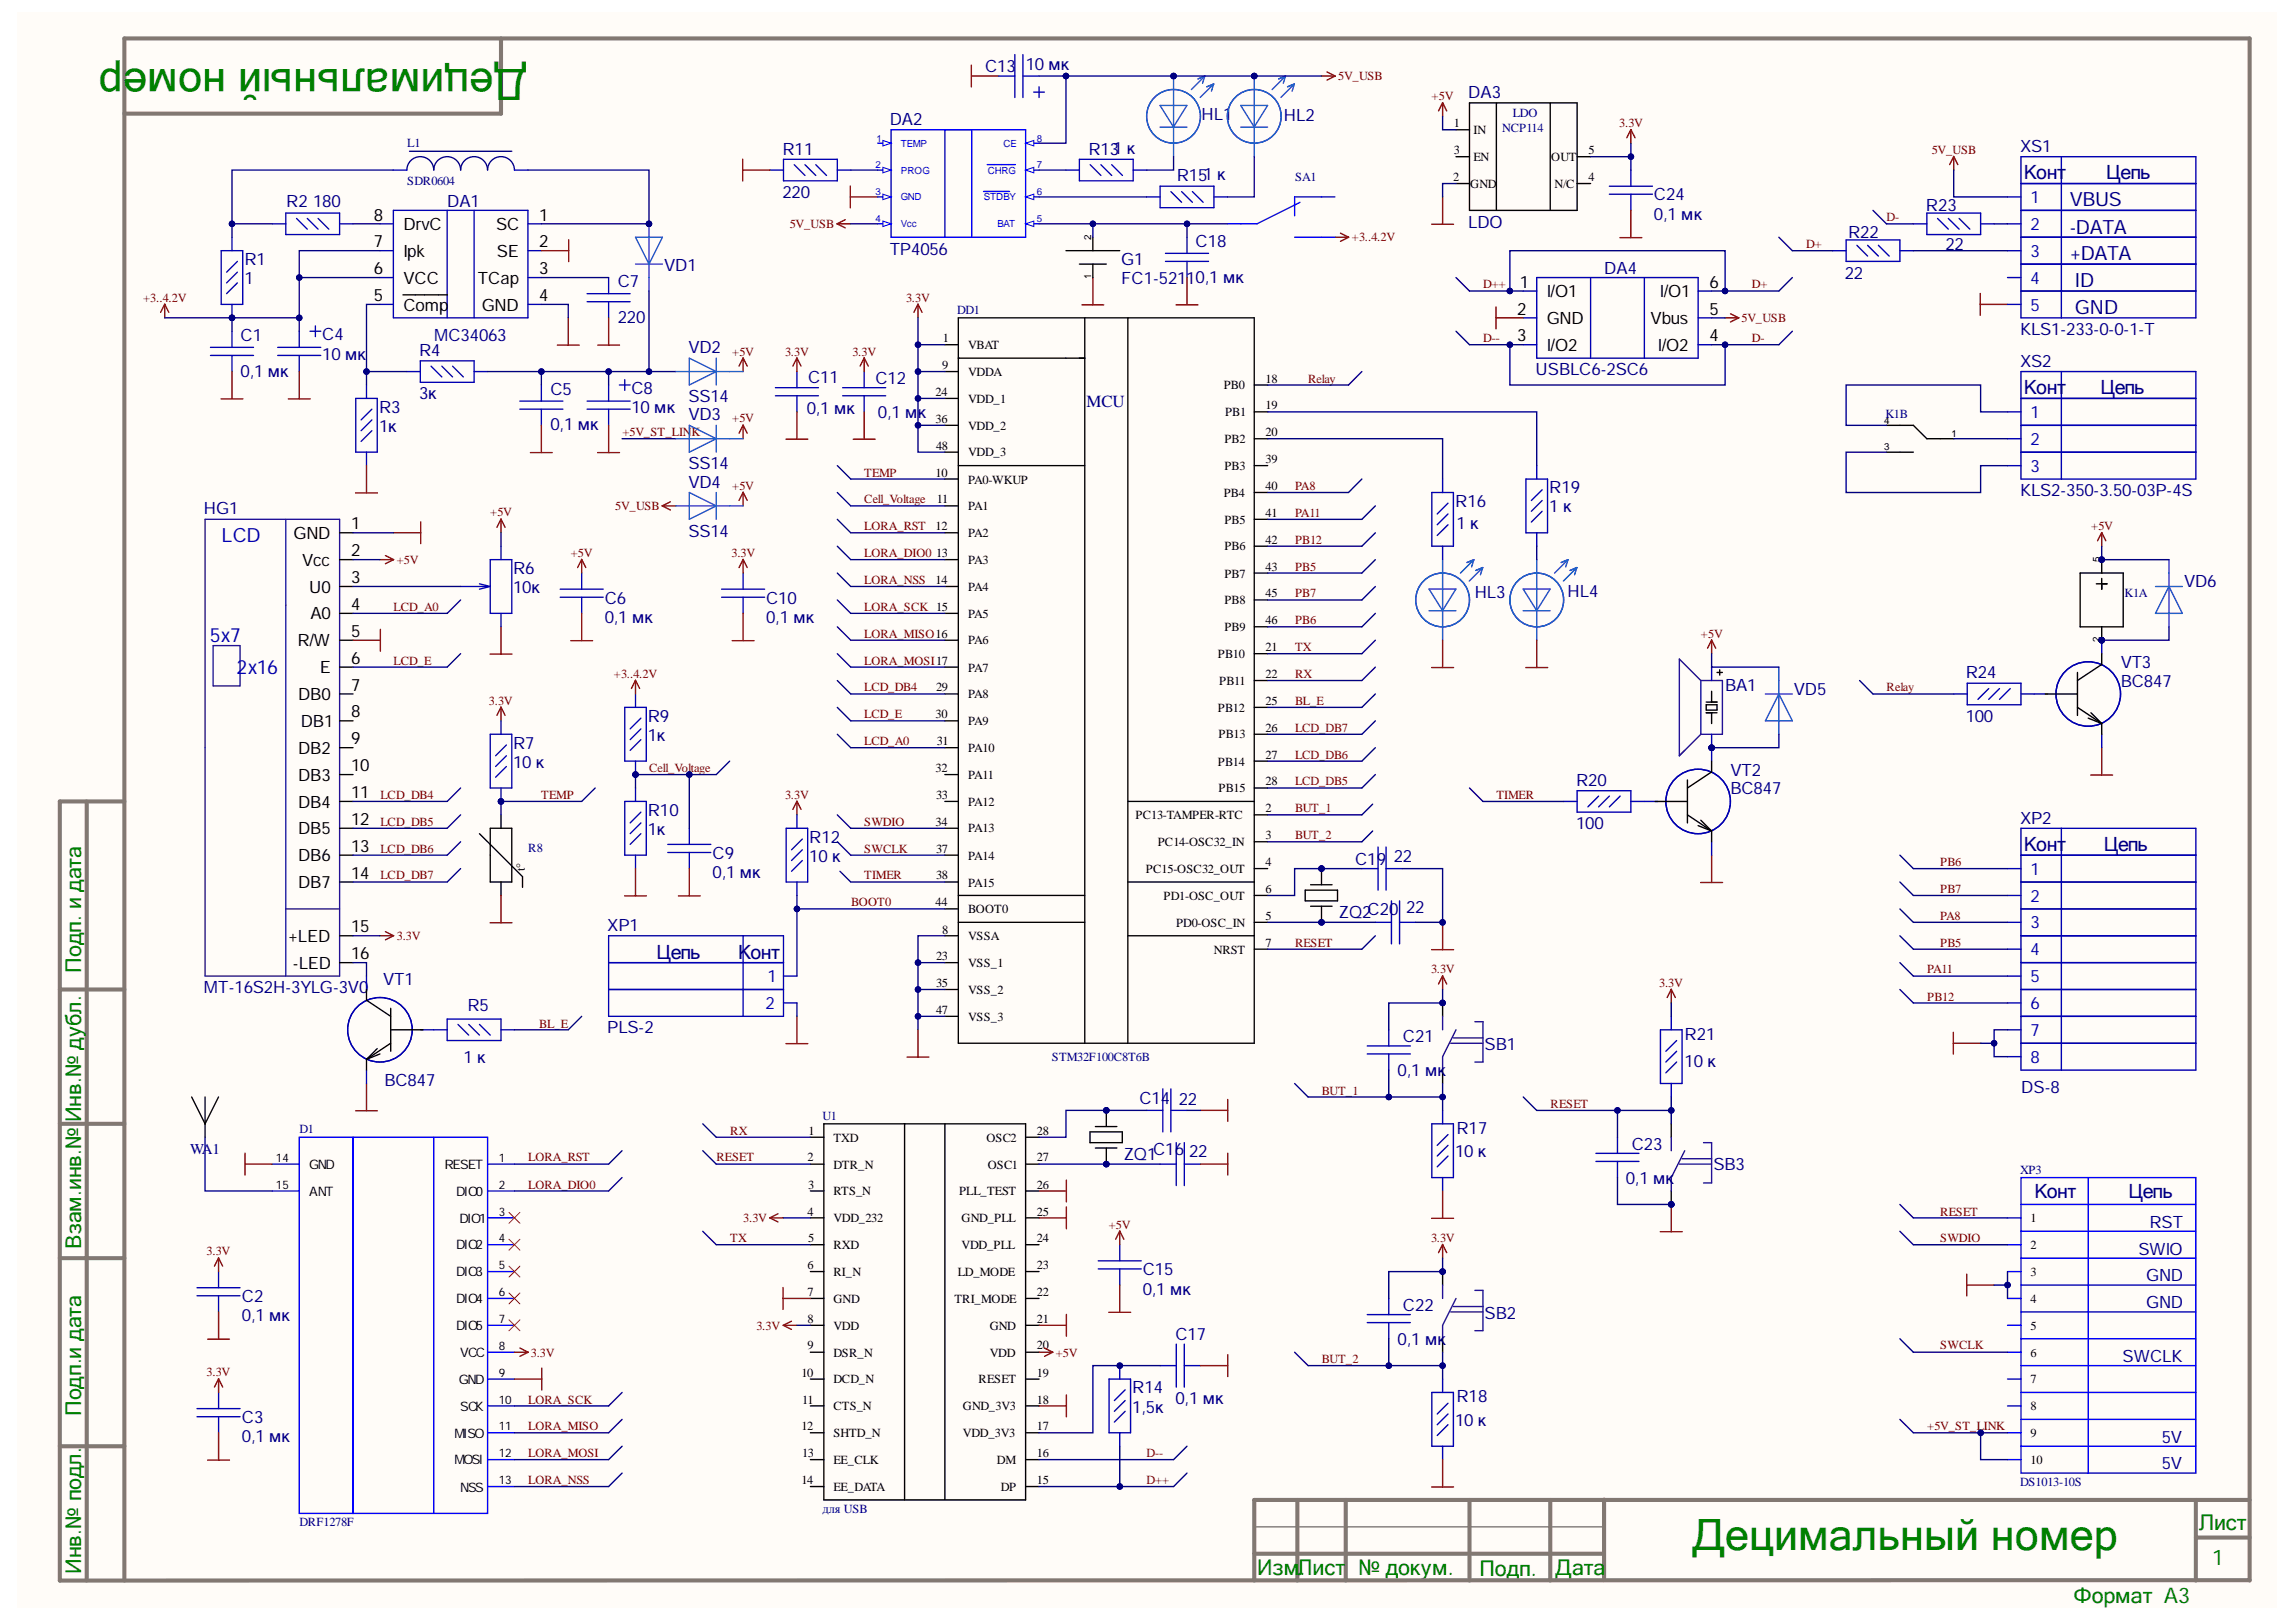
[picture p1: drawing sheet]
<svg xmlns="http://www.w3.org/2000/svg" width="297mm" height="210mm" viewBox="0 0 297 210" stroke-linecap="round" stroke-linejoin="round" font-family="sans-serif">
<defs><g id="words">
<g font-size="5.6" fill="#008000">
<text x="15.9" y="8.9" transform="rotate(-180 15.9 8.9)">р</text>
<text x="63.9" y="8.9" transform="rotate(-180 63.9 8.9)">ецимальный номе</text>
<text x="68.2" y="8.9" transform="rotate(-180 68.2 8.9)">Д</text>
<text x="218.9" y="200.6">Децимальный номер</text>
</g>
<g font-size="2.8" fill="#008000">
<text x="10.5" y="125.9" transform="rotate(-90 10.5 125.9)">Подп. и дата</text>
<text x="10.5" y="145.2" transform="rotate(-90 10.5 145.2)">Инв.№ дубл.</text>
<text x="10.5" y="161.6" transform="rotate(-90 10.5 161.6)">Взам.инв.№</text>
<text x="10.5" y="183.2" transform="rotate(-90 10.5 183.2)">Подп.и дата</text>
<text x="284.5" y="197.9">Лист</text>
<text x="10.5" y="203.7" transform="rotate(-90 10.5 203.7)">Инв.№ подл.</text>
<text x="162.6" y="203.9">Изм</text>
<text x="167.9" y="203.9">Лист</text>
<text x="168.1" y="203.9">.</text>
<text x="175.7" y="203.9">№ докум.</text>
<text x="191.4" y="203.9">Подп.</text>
<text x="201.2" y="203.9">Дата</text>
<text x="286.2" y="202.6">1</text>
<text x="268.3" y="207.5">Формат A3</text>
</g>
<g font-size="2.5" fill="#000080">
<text x="261.8" y="23.2">Конт</text>
<text x="272.5" y="23.2">Цепь</text>
<text x="267.8" y="26.7">VBUS</text>
<text x="267.8" y="30.2">-DATA</text>
<text x="267.8" y="33.7">+DATA</text>
<text x="268.4" y="37.2">ID</text>
<text x="268.4" y="40.6">GND</text>
<text x="261.8" y="51">Конт</text>
<text x="271.7" y="51">Цепь</text>
<text x="261.8" y="110.2">Конт</text>
<text x="272.2" y="110.2">Цепь</text>
<text x="84.9" y="124.1">Цепь</text>
<text x="95.5" y="124.1">Конт</text>
<text x="263.2" y="155">Конт</text>
<text x="275.4" y="155">Цепь</text>
</g>
<g font-size="2.5" fill="#0000b4">
<text x="28.7" y="70.2">LCD</text>
<text x="27.1" y="83">5x7</text>
<text x="30.6" y="87.2">2x16</text>
</g>
<g font-size="2.2" fill="#000080">
<text x="127.5" y="9.4">C13</text>
<text x="132.7" y="9">10 мк</text>
<text x="115.1" y="16.2">DA2</text>
<text x="155.4" y="15.5">HL1</text>
<text x="166.1" y="15.7">HL2</text>
<text x="190" y="12.7">DA3</text>
<text x="101.2" y="20">R11</text>
<text x="140.8" y="20.1">R131 к</text>
<text x="152.2" y="23.4">R151 к</text>
<text x="261.3" y="19.7">XS1</text>
<text x="37" y="26.8">R2</text>
<text x="40.5" y="26.8">180</text>
<text x="57.8" y="26.8">DA1</text>
<text x="101.2" y="25.6">220</text>
<text x="190" y="29.5">LDO</text>
<text x="214" y="25.9">C24</text>
<text x="214" y="28.5">0,1 мк</text>
<text x="249.2" y="27.3">R23</text>
<text x="31.6" y="34.3">R1</text>
<text x="85.9" y="35.1">VD1</text>
<text x="115.1" y="32.9">TP4056</text>
<text x="145" y="34.3">G1</text>
<text x="154.7" y="32">C18</text>
<text x="207.5" y="35.5">DA4</text>
<text x="239.1" y="30.8">R22</text>
<text x="251.7" y="32.3">22</text>
<text x="31.6" y="36.7">1</text>
<text x="79.9" y="37.2">C7</text>
<text x="79.9" y="41.8">220</text>
<text x="145" y="36.7">FC1-52110,1 мк</text>
<text x="238.7" y="36.1">22</text>
<text x="31.1" y="44.2">C1</text>
<text x="41.7" y="44">C4</text>
<text x="41.7" y="46.5">10 мк</text>
<text x="54.2" y="46.1">R4</text>
<text x="56.2" y="44.2">MC34063</text>
<text x="89.1" y="45.7">VD2</text>
<text x="261.3" y="43.3">KLS1-233-0-0-1-T</text>
<text x="261.3" y="47.5">XS2</text>
<text x="31.1" y="48.7">0,1 мк</text>
<text x="49.1" y="53.4">R3</text>
<text x="54.2" y="51.7">3к</text>
<text x="71.2" y="51.1">C5</text>
<text x="81.7" y="51">C8</text>
<text x="81.7" y="53.5">10 мк</text>
<text x="89.1" y="52">SS14</text>
<text x="104.4" y="53.6">0,1 мк</text>
<text x="104.5" y="49.5">C11</text>
<text x="113.2" y="49.7">C12</text>
<text x="140.6" y="52.6">MCU</text>
<text x="198.7" y="48.6">USBLC6-2SC6</text>
<text x="49.1" y="55.9">1к</text>
<text x="71.2" y="55.7">0,1 мк</text>
<text x="89.1" y="54.4">VD3</text>
<text x="113.6" y="54.1">0,1 мк</text>
<text x="89.1" y="60.7">SS14</text>
<text x="89.1" y="63.1">VD4</text>
<text x="188.3" y="65.6">R16</text>
<text x="200.4" y="63.9">R19</text>
<text x="261.3" y="64.2">KLS2-350-3.50-03P-4S</text>
<text x="26.4" y="66.6">HG1</text>
<text x="89.1" y="69.4">SS14</text>
<text x="188.4" y="68.5">1 к</text>
<text x="200.4" y="66.3">1 к</text>
<text x="66.4" y="74.3">R6</text>
<text x="66.4" y="76.8">10к</text>
<text x="190.8" y="77.4">HL3</text>
<text x="202.8" y="77.2">HL4</text>
<text x="282.6" y="76">VD6</text>
<text x="78.2" y="78.1">C6</text>
<text x="78.2" y="80.6">0,1 мк</text>
<text x="99.1" y="78.1">C10</text>
<text x="99.1" y="80.6">0,1 мк</text>
<text x="223.2" y="89.4">BA1</text>
<text x="232.1" y="90">VD5</text>
<text x="254.3" y="87.8">R24</text>
<text x="274.4" y="86.4">VT3</text>
<text x="274.4" y="89">BC847</text>
<text x="83.8" y="93.4">R9</text>
<text x="83.8" y="95.9">1к</text>
<text x="254.3" y="93.4">100</text>
<text x="66.4" y="96.9">R7</text>
<text x="66.4" y="99.3">10 к</text>
<text x="203.9" y="101.7">R20</text>
<text x="223.9" y="100.4">VT2</text>
<text x="83.8" y="105.6">R10</text>
<text x="203.9" y="107.3">100</text>
<text x="223.9" y="102.8">BC847</text>
<text x="261.3" y="106.6">XP2</text>
<text x="83.8" y="108">1к</text>
<text x="92.2" y="111.2">C9</text>
<text x="92.2" y="113.6">0,1 мк</text>
<text x="104.7" y="109.1">R12</text>
<text x="104.7" y="111.5">10 к</text>
<text x="175.3" y="111.9">C19</text>
<text x="180.3" y="111.6">22</text>
<text x="173.2" y="118.9">ZQ2C20</text>
<text x="181.9" y="118.2">22</text>
<text x="78.6" y="120.5">XP1</text>
<text x="26.4" y="128.5">MT-16S2H-3YLG-3V0</text>
<text x="49.6" y="127.5">VT1</text>
<text x="60.5" y="130.9">R5</text>
<text x="60" y="137.5">1 к</text>
<text x="78.6" y="133.7">PLS-2</text>
<text x="181.5" y="134.8">C21</text>
<text x="192.1" y="135.8">SB1</text>
<text x="217.9" y="134.6">R21</text>
<text x="49.7" y="140.6">BC847</text>
<text x="147.4" y="142.9">C14</text>
<text x="152.5" y="142.9">22</text>
<text x="180.8" y="139.3">0,1 мк</text>
<text x="217.9" y="138">10 к</text>
<text x="261.5" y="141.5">DS-8</text>
<text x="149.2" y="149.5">C16</text>
<text x="153.8" y="149.7">22</text>
<text x="188.3" y="149.8">10 к</text>
<text x="188.4" y="146.7">R17</text>
<text x="211.1" y="148.8">C23</text>
<text x="145.4" y="150.1">ZQ1</text>
<text x="210.3" y="153.2">0,1 мк</text>
<text x="221.7" y="151.5">SB3</text>
<text x="278.1" y="158.9">RST</text>
<text x="147.8" y="165">C15</text>
<text x="147.8" y="167.5">0,1 мк</text>
<text x="276.6" y="162.4">SWIO</text>
<text x="277.7" y="165.8">GND</text>
<text x="31.3" y="168.5">C2</text>
<text x="31.3" y="171">0,1 мк</text>
<text x="152.1" y="173.4">C17</text>
<text x="181.5" y="169.6">C22</text>
<text x="192.1" y="170.7">SB2</text>
<text x="277.7" y="169.3">GND</text>
<text x="180.8" y="174">0,1 мк</text>
<text x="274.6" y="176.3">SWCLK</text>
<text x="31.3" y="184.2">C3</text>
<text x="146.5" y="180.3">R14</text>
<text x="146.5" y="182.8">1,5к</text>
<text x="152.1" y="181.7">0,1 мк</text>
<text x="188.3" y="184.5">10 к</text>
<text x="188.4" y="181.5">R18</text>
<text x="31.3" y="186.6">0,1 мк</text>
<text x="279.7" y="186.7">5V</text>
<text x="279.7" y="190.2">5V</text>
</g>
<g font-size="2.2">
<text x="48.4" y="28.5">8</text>
<text x="52.2" y="29.7">DrvC</text>
<text x="64.2" y="29.7">SC</text>
<text x="69.8" y="28.5">1</text>
<text x="48.4" y="35.5">6</text>
<text x="48.4" y="32">7</text>
<text x="52.2" y="33.3">Ipk</text>
<text x="64.3" y="33.3">SE</text>
<text x="69.8" y="32">2</text>
<text x="69.8" y="35.5">3</text>
<text x="48.4" y="38.9">5</text>
<text x="52.2" y="40.2">Comp</text>
<text x="52.2" y="36.7">VCC</text>
<text x="61.8" y="36.7">TCap</text>
<text x="62.3" y="40.2">GND</text>
<text x="69.8" y="38.9">4</text>
<text x="196.3" y="40.7">2</text>
<text x="196.6" y="37.2">1</text>
<text x="200.1" y="38.4">I/O1</text>
<text x="200.1" y="41.9">GND</text>
<text x="213.5" y="41.9">Vbus</text>
<text x="214.7" y="38.4">I/O1</text>
<text x="221.2" y="37.2">6</text>
<text x="221.2" y="40.7">5</text>
<text x="196.3" y="44.2">3</text>
<text x="200.1" y="45.4">I/O2</text>
<text x="214.5" y="45.4">I/O2</text>
<text x="221.2" y="44.2">4</text>
<text x="38" y="69.8">GND</text>
<text x="45.4" y="68.5">1</text>
<text x="45.4" y="72">2</text>
<text x="39.1" y="73.2">Vcc</text>
<text x="40" y="76.7">U0</text>
<text x="45.4" y="75.4">3</text>
<text x="38.5" y="83.6">R/W</text>
<text x="40.2" y="80.2">A0</text>
<text x="45.4" y="78.9">4</text>
<text x="45.4" y="82.4">5</text>
<text x="41.4" y="87.1">E</text>
<text x="45.4" y="85.9">6</text>
<text x="45.4" y="89.4">7</text>
<text x="38.6" y="90.6">DB0</text>
<text x="38.9" y="94.1">DB1</text>
<text x="45.4" y="92.8">8</text>
<text x="38.6" y="97.6">DB2</text>
<text x="38.6" y="101">DB3</text>
<text x="45.4" y="96.3">9</text>
<text x="45.4" y="99.8">10</text>
<text x="38.6" y="104.5">DB4</text>
<text x="38.6" y="108">DB5</text>
<text x="45.4" y="103.3">11</text>
<text x="45.4" y="106.8">12</text>
<text x="38.6" y="111.4">DB6</text>
<text x="45.4" y="110.2">13</text>
<text x="45.4" y="113.7">14</text>
<text x="38.6" y="115">DB7</text>
<text x="37.3" y="121.9">+LED</text>
<text x="37.9" y="125.4">-LED</text>
<text x="45.4" y="120.6">15</text>
<text x="45.4" y="124.1">16</text>
</g>
<g font-size="2.2" fill="#0000b4">
<text x="262.7" y="29.7">2</text>
<text x="262.7" y="26.3">1</text>
<text x="262.7" y="33.3">3</text>
<text x="262.7" y="36.7">4</text>
<text x="262.7" y="40.2">5</text>
<text x="262.7" y="57.6">2</text>
<text x="262.7" y="54.1">1</text>
<text x="262.7" y="61.1">3</text>
<text x="262.7" y="113.2">1</text>
<text x="262.7" y="116.7">2</text>
<text x="262.7" y="123.6">4</text>
<text x="262.7" y="120.1">3</text>
<text x="99" y="130.6">2</text>
<text x="99.3" y="127.1">1</text>
<text x="262.7" y="127.1">5</text>
<text x="262.7" y="130.6">6</text>
<text x="262.7" y="134.1">7</text>
<text x="262.7" y="137.5">8</text>
</g>
<text font-size="1.9" fill="#000080" x="24.6" y="149.3">WA1</text>
<g font-size="1.7">
<text x="40" y="151.3">GND</text>
<text x="40" y="154.8">ANT</text>
<text x="57.5" y="151.3">RESET</text>
<text x="59" y="154.8">DIO0</text>
<text x="59" y="161.7">DIO2</text>
<text x="59.5" y="158.2">DIO1</text>
<text x="59" y="165.2">DIO3</text>
<text x="59" y="168.6">DIO4</text>
<text x="59" y="172.2">DIO5</text>
<text x="59.4" y="179.1">GND</text>
<text x="59.5" y="175.6">VCC</text>
<text x="59.5" y="182.6">SCK</text>
<text x="58.8" y="186">MISO</text>
<text x="58.8" y="189.5">MOSI</text>
<text x="59.5" y="193">NSS</text>
</g>
<g font-size="1.6" fill="#800000">
<text x="173.1" y="10.4">5V_USB</text>
<text x="185.2" y="13">+5V</text>
<text x="209.5" y="16.5">3.3V</text>
<text x="249.9" y="19.9">5V_USB</text>
<text x="102.2" y="29.6">5V_USB</text>
<text x="244.1" y="28.6">D-</text>
<text x="174.9" y="31.3">+3..4.2V</text>
<text x="233.7" y="32.1">D+</text>
<text x="18.5" y="39">+3..4.2V</text>
<text x="117.2" y="39">3.3V</text>
<text x="191.9" y="37.3">D++</text>
<text x="225.3" y="41.7">5V_USB</text>
<text x="226.7" y="37.3">D+</text>
<text x="94.7" y="46">+5V</text>
<text x="101.6" y="46">3.3V</text>
<text x="110.3" y="46">3.3V</text>
<text x="191.9" y="44.3">D--</text>
<text x="226.7" y="44.3">D-</text>
<text x="169.2" y="49.5">Relay</text>
<text x="80.5" y="56.4">+5V_ST_LIN</text>
<text x="89.4" y="56.4">K</text>
<text x="94.7" y="54.7">+5V</text>
<text x="94.7" y="63.4">+5V</text>
<text x="111.8" y="61.7">TEMP</text>
<text x="111.8" y="65.1">Cell_Voltage</text>
<text x="167.5" y="63.4">PA8</text>
<text x="63.4" y="66.8">+5V</text>
<text x="79.6" y="66.1">5V_USB</text>
<text x="111.8" y="68.6">LORA_RST</text>
<text x="167.5" y="70.4">PB12</text>
<text x="167.5" y="66.9">PA11</text>
<text x="270.6" y="68.6">+5V</text>
<text x="51.3" y="73">+5V</text>
<text x="73.8" y="72.1">+5V</text>
<text x="94.6" y="72.1">3.3V</text>
<text x="111.8" y="72.1">LORA_DIO0</text>
<text x="111.8" y="75.6">LORA_NSS</text>
<text x="167.5" y="77.3">PB7</text>
<text x="167.5" y="73.8">PB5</text>
<text x="50.9" y="79.1">LCD_A0</text>
<text x="111.8" y="79.1">LORA_SCK 15</text>
<text x="111.8" y="82.5">LORA_MISO16</text>
<text x="167.5" y="80.8">PB6</text>
<text x="220.1" y="82.5">+5V</text>
<text x="50.9" y="86">LCD_E</text>
<text x="79.4" y="87.7">+3..4.2V</text>
<text x="111.8" y="86">LORA_MOSI17</text>
<text x="111.8" y="89.5">LCD_DB4</text>
<text x="167.5" y="87.8">RX</text>
<text x="167.5" y="84.3">TX</text>
<text x="244.1" y="89.5">Relay</text>
<text x="63.3" y="91.2">3.3V</text>
<text x="111.8" y="92.9">LCD_E</text>
<text x="167.5" y="91.2">BL_E</text>
<text x="167.5" y="94.7">LCD_DB7</text>
<text x="84" y="99.9">Cell_Voltage</text>
<text x="111.8" y="96.5">LCD_A0</text>
<text x="167.5" y="98.2">LCD_DB6</text>
<text x="167.5" y="101.6">LCD_DB5</text>
<text x="49.2" y="103.4">LCD_DB4</text>
<text x="49.2" y="106.9">LCD_DB5</text>
<text x="70" y="103.4">TEMP</text>
<text x="101.6" y="103.4">3.3V</text>
<text x="111.8" y="106.9">SWDIO</text>
<text x="167.5" y="105.1">BUT_1</text>
<text x="193.6" y="103.4">TIMER</text>
<text x="49.2" y="110.3">LCD_DB6</text>
<text x="49.2" y="113.8">LCD_DB7</text>
<text x="111.8" y="110.3">SWCLK</text>
<text x="111.8" y="113.8">TIMER</text>
<text x="167.5" y="108.6">BUT_2</text>
<text x="251" y="112.1">PB6</text>
<text x="110.1" y="117.3">BOOT0</text>
<text x="251" y="119">PA8</text>
<text x="251" y="115.6">PB7</text>
<text x="51.3" y="121.6">3.3V</text>
<text x="167.5" y="122.5">RESET</text>
<text x="185.1" y="126">3.3V</text>
<text x="249.3" y="126">PA11</text>
<text x="251" y="122.5">PB5</text>
<text x="214.6" y="127.7">3.3V</text>
<text x="249.3" y="129.5">PB12</text>
<text x="69.8" y="133">BL_E</text>
<text x="171" y="141.7">BUT_1</text>
<text x="200.6" y="143.4">RESET</text>
<text x="94.5" y="146.8">RX</text>
<text x="68.3" y="150.3">LORA_RST</text>
<text x="68.3" y="153.8">LORA_DIO0</text>
<text x="92.7" y="150.3">RESET</text>
<text x="94.5" y="160.8">TX</text>
<text x="96.2" y="158.1">3.3V</text>
<text x="143.4" y="159">+5V</text>
<text x="185.1" y="160.8">3.3V</text>
<text x="251" y="160.8">SWDIO</text>
<text x="251" y="157.3">RESET</text>
<text x="26.7" y="162.5">3.3V</text>
<text x="97.9" y="172.1">3.3V</text>
<text x="26.7" y="178.1">3.3V</text>
<text x="68.7" y="175.6">3.3V</text>
<text x="136.6" y="175.6">+5V</text>
<text x="171" y="176.4">BUT_2</text>
<text x="251" y="174.6">SWCLK</text>
<text x="68.3" y="181.6">LORA_SCK</text>
<text x="68.3" y="185.1">LORA_MISO</text>
<text x="249.3" y="185.1">+5V_ST_LINK</text>
<text x="68.3" y="188.6">LORA_MOSI</text>
<text x="148.3" y="188.6">D--</text>
<text x="68.3" y="192">LORA_NSS</text>
<text x="148.3" y="192">D++</text>
</g>
<g font-size="1.6">
<text x="188.1" y="16.5">1</text>
<text x="190.6" y="17.4">IN</text>
<text x="188" y="23.4">2</text>
<text x="188.1" y="19.9">3</text>
<text x="190.6" y="20.9">EN</text>
<text x="200.7" y="20.9">OUT</text>
<text x="205.5" y="23.4">4</text>
<text x="205.5" y="19.9">5</text>
<text x="190.2" y="24.3">GND</text>
<text x="201.1" y="24.3">N/C</text>
<text x="121.9" y="47.7">9</text>
<text x="122" y="44.3">1</text>
<text x="125.3" y="45.2">VBAT</text>
<text x="121" y="51.3">24</text>
<text x="125.3" y="48.7">VDDA</text>
<text x="125.3" y="52.1">VDD_1</text>
<text x="158.3" y="50.3">PB0</text>
<text x="158.5" y="53.9">PB1</text>
<text x="163.7" y="49.5">18</text>
<text x="163.7" y="53">19</text>
<text x="121" y="54.7">36</text>
<text x="121.1" y="58.2">48</text>
<text x="125.3" y="55.6">VDD_2</text>
<text x="125.3" y="59">VDD_3</text>
<text x="158.4" y="57.4">PB2</text>
<text x="163.7" y="56.4">20</text>
<text x="163.7" y="59.9">39</text>
<text x="121" y="61.7">10</text>
<text x="121.2" y="65.1">11</text>
<text x="125.3" y="62.6">PA0-WKUP</text>
<text x="158.3" y="64.3">PB4</text>
<text x="158.4" y="60.8">PB3</text>
<text x="163.7" y="63.4">40</text>
<text x="121" y="68.6">12</text>
<text x="125.3" y="66.1">PA1</text>
<text x="125.3" y="69.5">PA2</text>
<text x="158.4" y="67.7">PB5</text>
<text x="158.4" y="71.2">PB6</text>
<text x="163.7" y="66.9">41</text>
<text x="163.7" y="70.4">42</text>
<text x="121" y="75.6">14</text>
<text x="121.1" y="72.1">13</text>
<text x="125.3" y="73">PA3</text>
<text x="125.3" y="76.5">PA4</text>
<text x="158.4" y="74.8">PB7</text>
<text x="163.7" y="73.8">43</text>
<text x="163.7" y="77.3">45</text>
<text x="125.3" y="79.9">PA5</text>
<text x="125.3" y="83.4">PA6</text>
<text x="158.4" y="78.2">PB8</text>
<text x="158.4" y="81.7">PB9</text>
<text x="163.7" y="80.8">46</text>
<text x="121.1" y="89.5">29</text>
<text x="125.3" y="86.9">PA7</text>
<text x="157.6" y="85.2">PB10</text>
<text x="157.7" y="88.6">PB11</text>
<text x="163.7" y="84.3">21</text>
<text x="163.7" y="87.8">22</text>
<text x="121" y="92.9">30</text>
<text x="125.3" y="90.4">PA8</text>
<text x="125.3" y="93.9">PA9</text>
<text x="157.6" y="92.1">PB12</text>
<text x="157.6" y="95.5">PB13</text>
<text x="163.7" y="91.2">25</text>
<text x="163.7" y="94.7">26</text>
<text x="121" y="99.9">32</text>
<text x="121.2" y="96.5">31</text>
<text x="125.3" y="97.3">PA10</text>
<text x="125.3" y="100.8">PA11</text>
<text x="157.6" y="99.1">PB14</text>
<text x="163.7" y="98.2">27</text>
<text x="163.7" y="101.6">28</text>
<text x="121" y="106.9">34</text>
<text x="121.1" y="103.4">33</text>
<text x="125.3" y="104.2">PA12</text>
<text x="125.3" y="107.7">PA13</text>
<text x="146.9" y="106">PC13-TAMPER-RTC</text>
<text x="157.6" y="102.6">PB15</text>
<text x="163.7" y="105.1">2</text>
<text x="67.9" y="112.8" transform="rotate(-90 67.9 112.8)">t°</text>
<text x="121.1" y="110.3">37</text>
<text x="121.1" y="113.8">38</text>
<text x="125.3" y="111.3">PA14</text>
<text x="148.3" y="112.9">PC15-OSC32_OUT</text>
<text x="149.8" y="109.5">PC14-OSC32_IN</text>
<text x="163.7" y="108.6">3</text>
<text x="163.7" y="112.1">4</text>
<text x="121" y="117.3">44</text>
<text x="125.3" y="114.7">PA15</text>
<text x="125.3" y="118.2">BOOT0</text>
<text x="150.5" y="116.4">PD1-OSC_OUT</text>
<text x="152.1" y="120">PD0-OSC_IN</text>
<text x="163.7" y="119">5</text>
<text x="163.7" y="115.6">6</text>
<text x="121.1" y="124.3">23</text>
<text x="121.9" y="120.8">8</text>
<text x="125.3" y="121.6">VSSA</text>
<text x="125.3" y="125.1">VSS_1</text>
<text x="157.1" y="123.4">NRST</text>
<text x="163.7" y="122.5">7</text>
<text x="121.1" y="127.7">35</text>
<text x="121.1" y="131.2">47</text>
<text x="125.3" y="128.6">VSS_2</text>
<text x="125.3" y="132.1">VSS_3</text>
<text x="104.6" y="146.8">1</text>
<text x="107.8" y="147.8">TXD</text>
<text x="127.6" y="147.8">OSC2</text>
<text x="134.1" y="146.8">28</text>
<text x="104.4" y="150.3">2</text>
<text x="104.5" y="153.8">3</text>
<text x="107.8" y="151.2">DTR_N</text>
<text x="107.8" y="154.7">RTS_N</text>
<text x="124.1" y="154.7">PLL_TEST</text>
<text x="127.8" y="151.2">OSC1</text>
<text x="134.1" y="153.8">26</text>
<text x="134.1" y="150.3">27</text>
<text x="104.4" y="157.3">4</text>
<text x="104.5" y="160.8">5</text>
<text x="107.8" y="158.1">VDD_232</text>
<text x="107.8" y="161.6">RXD</text>
<text x="124.4" y="161.6">VDD_PLL</text>
<text x="124.4" y="158.1">GND_PLL</text>
<text x="134.1" y="160.8">24</text>
<text x="134.1" y="157.3">25</text>
<text x="262.7" y="158.1">1</text>
<text x="262.7" y="161.6">2</text>
<text x="104.4" y="164.2">6</text>
<text x="104.4" y="167.7">7</text>
<text x="107.8" y="165.1">RI_N</text>
<text x="123.9" y="165.1">LD_MODE</text>
<text x="134.1" y="167.7">22</text>
<text x="134.1" y="164.2">23</text>
<text x="262.7" y="165.1">3</text>
<text x="104.4" y="171.2">8</text>
<text x="107.8" y="168.6">GND</text>
<text x="107.8" y="172.1">VDD</text>
<text x="123.5" y="168.6">TRI_MODE</text>
<text x="128" y="172.1">GND</text>
<text x="134.1" y="171.2">21</text>
<text x="262.7" y="168.6">4</text>
<text x="262.7" y="172.1">5</text>
<text x="103.7" y="178.2">10</text>
<text x="104.4" y="174.6">9</text>
<text x="107.8" y="175.6">DSR_N</text>
<text x="107.8" y="179">DCD_N</text>
<text x="126.6" y="179">RESET</text>
<text x="128" y="175.6">VDD</text>
<text x="134.1" y="178.2">19</text>
<text x="134.1" y="174.6">20</text>
<text x="262.7" y="175.6">6</text>
<text x="262.7" y="179">7</text>
<text x="103.7" y="185.1">12</text>
<text x="103.8" y="181.6">11</text>
<text x="107.8" y="182.5">CTS_N</text>
<text x="107.8" y="185.9">SHTD_N</text>
<text x="124.6" y="185.9">VDD_3V3</text>
<text x="124.6" y="182.5">GND_3V3</text>
<text x="134.1" y="185.1">17</text>
<text x="134.1" y="181.6">18</text>
<text x="262.7" y="182.5">8</text>
<text x="262.7" y="185.9">9</text>
<text x="103.8" y="188.6">13</text>
<text x="107.8" y="189.5">EE_CLK</text>
<text x="129" y="189.5">DM</text>
<text x="134.1" y="188.6">16</text>
<text x="262.7" y="189.5">10</text>
<text x="103.7" y="192">14</text>
<text x="107.8" y="193">EE_DATA</text>
<text x="129.5" y="193">DP</text>
<text x="134.1" y="192">15</text>
</g>
<g font-size="1.6" fill="#000080">
<text x="194.4" y="17.1">NCP114</text>
<text x="195.7" y="15.1">LDO</text>
<text x="52.7" y="19.1">L1</text>
<text x="52.7" y="24">SDR0604</text>
<text x="167.5" y="23.4">SA1</text>
<text x="123.8" y="40.6">DD1</text>
<text x="243.9" y="54.1">K1B</text>
<text x="274.9" y="77.2">K1A</text>
<text x="68.3" y="110.2">R8</text>
<text x="136.1" y="137.4">STM32F100C8T6B</text>
<text x="38.7" y="146.7">D1</text>
<text x="106.4" y="145">U1</text>
<text x="261.3" y="151.9">XP3</text>
<text x="38.7" y="197.4">DRF1278F</text>
<text x="106.4" y="195.7">для USB</text>
<text x="261.3" y="192.3">DS1013-10S</text>
</g>
<g font-size="1.5">
<text x="35.7" y="150.4">14</text>
<text x="35.7" y="153.8">15</text>
<text x="64.5" y="150.4">1</text>
<text x="64.5" y="153.8">2</text>
<text x="64.5" y="157.3">3</text>
<text x="64.5" y="160.8">4</text>
<text x="64.5" y="164.2">5</text>
<text x="64.5" y="167.7">6</text>
<text x="64.5" y="171.2">7</text>
<text x="64.5" y="174.7">8</text>
<text x="64.5" y="178.2">9</text>
<text x="64.5" y="181.6">10</text>
<text x="64.5" y="185.1">11</text>
<text x="64.5" y="188.6">12</text>
<text x="64.5" y="192">13</text>
</g>
<g font-size="1.3" fill="#00f">
<text x="113.2" y="21.8">2</text>
<text x="113.4" y="18.3">1</text>
<text x="116.5" y="22.5">PROG</text>
<text x="116.5" y="19">TEMP</text>
<text x="127.8" y="22.5">CHRG</text>
<text x="129.8" y="19">CE</text>
<text x="134.1" y="18.3">8</text>
<text x="134.1" y="21.8">7</text>
<text x="113.2" y="28.7">4</text>
<text x="113.2" y="25.3">3</text>
<text x="116.5" y="29.4">Vcc</text>
<text x="116.5" y="25.9">GND</text>
<text x="127.3" y="25.9">STDBY</text>
<text x="129.1" y="29.4">BAT</text>
<text x="134.1" y="28.7">5</text>
<text x="134.1" y="25.3">6</text>
</g>
<g font-size="1.3">
<text x="141.2" y="31" transform="rotate(-90 141.2 31)">2</text>
<text x="141.2" y="36.1" transform="rotate(-90 141.2 36.1)">1</text>
<text x="243.7" y="54.8">4</text>
<text x="243.7" y="58.3">3</text>
<text x="252.5" y="56.5">1</text>
<text x="271.7" y="72.7" transform="rotate(-90 271.7 72.7)">5</text>
<text x="271.7" y="83.1" transform="rotate(-90 271.7 83.1)">2</text>
</g>
</g></defs>
<g fill="#fffcf8">
<path d="M2.2 1.5h292.3v206.5h-292.3z" fill-rule="evenodd"/>
<path d="M2.2 1.5h292.3v206.5h-292.3z" fill-rule="evenodd"/>
</g>
<g fill="none" stroke="#827872" stroke-width=".53">
<path d="M64.8 5v9.7h-48.7M11.2 103.7v100.8M16.1 103.7h-8.4v100.8h283.3M7.7 128h8.4M7.7 145.4h8.4M7.7 162.8h8.4M7.7 187.2h8.4M167.8 194.1v10.4M174.1 194.1v10.4M190.1 194.1v10.4M200.6 194.1v10.4M207.5 194.1v10.4"/>
<path d="M284.1 194.1v10.4M284.1 199h6.9M291 194.1h-128.7v10.4M16.1 204.5v-199.5h274.9v199.5M162.3 201.1h45.2"/>
</g>
<path d="M162.3 197.6h45.2" fill="none" stroke="#827872" stroke-width=".18"/>
<g fill="none" stroke="#000" stroke-width=".17">
<path d="M122.2 44.6h1.8M122.2 48.1h1.8M122.2 51.6h1.8M122.2 55h1.8M122.2 58.5h1.8M124 46.3h.1M124 46.3h16.3M124 41.1h38.3v93.9h-38.3zM140.3 41.1v93.9M145.9 41.1v93.9M162.3 49.8h1.7M162.3 53.3h1.7"/>
<path d="M162.3 56.8h1.7M122.2 65.5h1.8M122.2 68.9h1.8M122.2 72.4h1.8M122.2 75.9h1.8M122.2 79.4h1.8M122.2 62h1.8M124 60.3h16.3M162.3 60.3h1.7M162.3 63.7h1.7M162.3 67.2h1.7M162.3 70.7h1.7"/>
<path d="M162.3 74.2h1.7M162.3 77.6h1.7M122.2 82.9h1.8M122.2 86.3h1.8M122.2 89.8h1.8M122.2 93.3h1.8M122.2 96.8h1.8M162.3 84.6h1.7M162.3 88.1h1.7M162.3 91.5h1.7M162.3 95h1.7M162.3 98.5h1.7"/>
<path d="M162.3 81.1h1.7M122.2 100.2h1.8M122.2 103.7h1.8M122.2 110.7h1.8M122.2 107.2h1.8M122.2 114.1h1.8M122.2 117.6h1.8M124 119.4h16.3M124 115.9h16.3M145.9 103.7h16.4M145.9 114.1h16.4M162.3 105.4h1.7"/>
<path d="M162.3 108.9h1.7M162.3 112.4h1.7M162.3 119.4h1.7M162.3 115.9h1.7M162.3 102h1.7M122.2 121.1h1.8M122.2 124.6h1.8M122.2 128h1.8M122.2 131.5h1.8M145.9 121.1h16.4M162.3 122.8h1.7"/>
</g>
<path d="M118.8 39.4v1.7M118.8 39.4l-.6 1M118.8 39.4l.5 1M117.3 136.8h2.9M118.8 133.3v3.5" fill="none" stroke="#800000" stroke-width=".17"/>
<path d="M176.2 48.1l-1.7 1.7" fill="none" stroke="#000080" stroke-width=".18"/>
<circle cx="186.6" cy="129.8" r=".35" fill="#000080"/>
<circle cx="186.6" cy="129.8" r=".35" fill="none" stroke="#000080" stroke-width=".13"/>
<path d="M186.6 129.8v1.7" fill="none" stroke="#000" stroke-width=".18"/>
<circle cx="186.6" cy="129.8" r=".35" fill="#000080"/>
<circle cx="186.6" cy="129.8" r=".35" fill="none" stroke="#000080" stroke-width=".13"/>
<path d="M186.6 138.5v1.7" fill="none" stroke="#000" stroke-width=".18"/>
<path d="M186.6 131.5v1.8M187.7 135h4.2M188 134.3h3.9M188.4 133.3l-1.8 3.4v1.8M190.8 132.2h1.1v5.2h-1.1" fill="none" stroke="#33008e" stroke-width=".18"/>
<path d="M167.5 140.2l1.7 1.8" fill="none" stroke="#000080" stroke-width=".17"/>
<path d="M176.2 112.4h2.1M177.9 119.4h2.1M178.3 109.6v5.6M179.3 109.6v5.6M179.3 112.4h2.1M180 116.6v5.5M181.1 116.6v5.5M181.1 119.4h2.1" fill="none" stroke="#0000b4" stroke-width=".18"/>
<path d="M186.6 119.4v3.5M185.2 122.9h2.9" fill="none" stroke="#800000" stroke-width=".18"/>
<circle cx="186.6" cy="119.4" r=".35" fill="#000080"/>
<circle cx="186.6" cy="119.4" r=".35" fill="none" stroke="#000080" stroke-width=".13"/>
<g fill="none" stroke="#15c" stroke-width=".18">
<path d="M184.9 79h3.5M184.9 76.2h3.5l-1.8 2.8zM186.6 72.4v10.5M190.7 72.4l-1.8 1.8M190.7 72.4l-.9 .4M190.7 72.4l-.3 1M191.8 73.5l-1.7 1.7M191.8 73.5l-.9 .3M191.8 73.5l-.3 .9M197.1 79h3.4M197.1 76.2h3.4l-1.7 2.8zM198.8 72.4v10.5"/>
<path d="M202.9 72.4l-1.8 1.8M202.9 72.4l-.9 .4M202.9 72.4l-.3 1M204 73.5l-1.7 1.7M204 73.5l-.9 .3M204 73.5l-.3 .9"/>
<circle cx="186.6" cy="77.6" r="3.5"/>
<circle cx="198.8" cy="77.6" r="3.5"/>
</g>
<path d="M185.2 63.7h2.8v7h-2.8zM186.6 62v1.7M186.6 70.7v1.7M187.3 65.1l-1.4 1.4M187.3 66.5l-1.4 1.4M187.3 67.9l-1.4 1.4M197.4 62h2.8v7h-2.8zM198.8 60.3v1.7M198.8 69v1.7M199.5 63.4l-1.4 1.4M199.5 64.8l-1.4 1.4M199.5 66.2l-1.4 1.4" fill="none" stroke="#0000b4" stroke-width=".18"/>
<path d="M185.2 86.4h2.9M186.6 82.9v3.5M197.4 86.4h2.8M198.8 82.9v3.5" fill="none" stroke="#800000" stroke-width=".18"/>
<path d="M26.5 67.2h17.4v59.1h-17.4zM37 67.2v59.1M27.6 83.5h3.5v5.3h-3.5zM37 117.6h6.9" fill="none" stroke="#33008e" stroke-width=".17"/>
<g fill="none" stroke="#000" stroke-width=".17">
<path d="M43.9 68.9h1.8M43.9 72.4h1.8M43.9 75.9h1.8M43.9 79.4h1.8M43.9 82.9h1.8M43.9 86.3h1.8M43.9 89.8h1.8M43.9 93.3h1.8M43.9 96.8h1.8M43.9 100.2h1.8M43.9 103.7h1.8M43.9 107.2h1.8"/>
<path d="M43.9 110.7h1.8M43.9 114.1h1.8M62 107.9l5.6 5.5v1.4M63.4 107.2h2.8v6.9h-2.8zM64.8 105.4v1.8M64.8 114.1v1.8M43.9 121.1h1.8M43.9 124.6h1.8M47.4 128v1.4l3.1 2.1M47.4 137.1v1.4M48.8 135.7l-1.4 1.4M49.2 136.4l-1.8 .7"/>
<path d="M50.5 130.5v5.5M50.5 133.3h4.2M50.5 135l-3.1 2.1"/>
</g>
<path d="M50.9 68.9h3.5M54.4 67.5v2.9M45.7 82.9h3.5M49.2 81.4v2.9M64.8 91.5l-.5 1.1M64.8 91.5l.5 1.1M64.8 91.5v1.8M49.2 121.1h1.7M49.9 120.6l1 .5M50.9 121.1l-1 .5M46 143.7h2.8M47.4 140.2v3.5" fill="none" stroke="#800000" stroke-width=".17"/>
<g fill="none" stroke="#0000b4" stroke-width=".17">
<path d="M47.4 126.3v1.7M47.4 138.5v1.7M54.4 133.3h3.5M57.9 131.9h6.9v2.8h-6.9zM59.2 132.6l1.4 1.4M60.6 132.6l1.4 1.4M62 132.6l1.4 1.4M64.8 133.3h1.8"/>
<circle cx="49.2" cy="133.3" r="4.2"/>
</g>
<path d="M59.6 77.6l-1.7 1.8M59.6 84.6l-1.7 1.7M59.6 112.4l-1.7 1.7M59.6 108.9l-1.7 1.8M59.6 105.4l-1.7 1.8M59.6 102l-1.7 1.7M75.3 131.5l-1.8 1.8" fill="none" stroke="#000080" stroke-width=".17"/>
<path d="M177.9 79.4l-1.7 1.7M177.9 86.3l-1.7 1.8M177.9 96.8l-1.7 1.7M177.9 93.3l-1.7 1.7M177.9 89.8l-1.7 1.7M177.9 82.9l-1.7 1.7M177.9 100.2l-1.7 1.8" fill="none" stroke="#000080" stroke-width=".18"/>
<circle cx="64.8" cy="103.7" r=".35" fill="#000080"/>
<circle cx="64.8" cy="103.7" r=".35" fill="none" stroke="#000080" stroke-width=".13"/>
<path d="M63.4 95h2.8v7h-2.8zM64.8 102v1.7" fill="none" stroke="#0000b4" stroke-width=".17"/>
<circle cx="64.8" cy="103.7" r=".35" fill="#000080"/>
<circle cx="64.8" cy="103.7" r=".35" fill="none" stroke="#000080" stroke-width=".13"/>
<g fill="none" stroke="#0000b4" stroke-width=".17">
<path d="M100.3 51.2h5.6M100.3 50.2h5.6M103.1 48.1v2.1M103.1 51.2v2.1M109 51.2h5.6M109 50.2h5.6M111.8 48.1v2.1M111.8 51.2v2.1M93.4 77.3h5.5M93.4 76.2h5.5M96.1 74.2v2M96.1 77.3v2.1"/>
<path d="M64.8 93.3v1.7M65.5 96.4l-1.4 1.4M65.5 97.8l-1.4 1.4M65.5 99.2l-1.4 1.4M148.3 143.7h2.1M150.1 150.6h2.1M150.4 140.9v5.6M151.5 140.9v5.6M151.5 143.7h2.1M152.2 147.9v5.5M153.2 147.9v5.5M153.2 150.6h2.1"/>
<path d="M142.1 164.2h5.6M142.1 163.2h5.6M144.9 161.1v2.1M144.9 164.2v2.1"/>
</g>
<g fill="none" stroke="#800000" stroke-width=".17">
<path d="M101.7 56.8h2.8M103.1 46.3v1.8M103.1 53.3v3.5M103.1 46.3l-.5 1.1M103.1 46.3l.5 1.1M110.4 56.8h2.8M111.8 46.3v1.8M111.8 53.3v3.5M111.8 46.3l-.5 1.1M111.8 46.3l.5 1.1M96.1 72.4v1.8M96.1 79.4v3.5"/>
<path d="M96.1 72.4l-.5 1.1M96.1 72.4l.6 1.1M94.7 82.9h2.9M63.4 119.4h2.8M64.8 115.9v3.5M31.7 149.2v2.9M31.7 150.6h3.5M134.4 157.6h3.6M138 156.2v2.8M155.3 150.6h3.5M158.8 149.2v2.9M101.3 166.6v2.8"/>
<path d="M101.3 168h3.5M101.3 171.5h1.8M101.3 171.5l1.1 .5M102.4 171l-1.1 .5M134.4 171.5h3.6M143.4 169.8h2.9M144.9 166.3v3.5"/>
</g>
<path d="M108.3 60.3l1.8 1.7M108.3 77.6l1.8 1.8M108.3 81.1l1.8 1.8M108.3 84.6l1.8 1.7M108.3 91.5l1.8 1.8M108.3 95l1.8 1.8M108.3 105.4l1.8 1.8M108.3 108.9l1.8 1.8M90.9 145.4l1.8 1.8M90.9 159.3l1.8 1.8" fill="none" stroke="#000080" stroke-width=".17"/>
<path d="M35.2 150.6h3.5M35.2 154.1h3.5M63.1 150.6h3.5M63.1 154.1h3.5M63.1 157.6h3.5M63.1 161.1h3.5M63.1 164.6h3.5M63.1 168h3.5M63.1 171.5h3.5" fill="none" stroke="#00f" stroke-width=".17"/>
<path d="M38.7 147.2h7v48.6h-7zM45.7 147.2h17.4v48.6h-17.4zM56.1 147.2v48.6M63.1 175h3.5M63.1 178.5h3.5M63.1 181.9h3.5M63.1 185.4h3.5M63.1 188.9h3.5M63.1 192.4h3.5" fill="none" stroke="#00f" stroke-width=".18"/>
<g fill="none" stroke="#800000" stroke-width=".18">
<path d="M209.6 30.8h2.8M211 27.2v3.6M256.2 38v2.8M256.2 39.4h3.5M186.6 126.3l-.5 1M186.6 126.3l.6 1M186.6 126.3v1.7M185.2 157.7h2.9M186.6 154.1v3.6M66.6 178.5h3.5M66.6 175h1.7M67.3 174.5l1 .5"/>
<path d="M68.3 175l-1 .5M70.1 177.1v2.8M138 170.1v2.8M254.4 164.9v2.8M254.4 166.3h3.6M134.4 181.9h3.6M138 180.5v2.9"/>
</g>
<path d="M231.9 35.9l-1.8 1.8M242.3 27.2l1.8 1.8M245.8 155.9l1.7 1.7M245.8 159.3l1.7 1.8M245.8 173.2l1.7 1.8M80.5 180.2l-1.8 1.7M80.5 183.7l-1.8 1.7M80.5 187.2l-1.8 1.7M153.6 187.2l-1.8 1.7M153.6 190.6l-1.8 1.8" fill="none" stroke="#000080" stroke-width=".18"/>
<g fill="none" stroke="#0000b4" stroke-width=".18">
<path d="M208.2 25.1h5.6M208.2 24.1h5.6M211 22v2.1M211 25.1v2.1M237.1 32.4h1.7M238.8 31h7v2.8h-7zM240.2 31.7l1.4 1.4M241.6 31.7l1.4 1.4M243 31.7l1.4 1.4M245.8 32.4h1.7M247.5 29h1.8M249.3 27.6h6.9v2.8h-6.9z"/>
<path d="M250.7 28.3l1.4 1.4M252.1 28.3l1.4 1.4M253.5 28.3l1.3 1.4M256.2 29h1.8M176.9 136.4h5.6M176.9 135.4h5.6M179.7 133.3v2.1M179.7 136.4v2.1M185.2 145.4h2.8v7h-2.8zM186.6 143.7v1.7M186.6 152.4v1.7M187.3 149.6l-1.4 1.4"/>
<path d="M187.3 148.2l-1.4 1.4M187.3 146.8l-1.4 1.4"/>
</g>
<g fill="none" stroke="#000" stroke-width=".17">
<path d="M104.8 147.2h1.8M104.8 150.6h1.8M104.8 154.1h1.8M104.8 157.6h1.8M106.6 145.4h26.1M132.7 147.2h1.7M132.7 150.6h1.7M132.7 154.1h1.7M132.7 157.6h1.7M104.8 161.1h1.8M104.8 164.6h1.8M104.8 168h1.8"/>
<path d="M104.8 171.5h1.8M132.7 161.1h1.7M132.7 164.6h1.7M132.7 168h1.7M132.7 171.5h1.7"/>
</g>
<g fill="none" stroke="#000" stroke-width=".18">
<path d="M106.6 145.4v48.7h26.1v-48.7M117 145.4v48.7M122.2 145.4v48.7M104.8 175h1.8M104.8 178.5h1.8M132.7 175h1.7M132.7 178.5h1.7M104.8 181.9h1.8M104.8 185.4h1.8M104.8 188.9h1.8M104.8 192.4h1.8M132.7 181.9h1.7"/>
<path d="M132.7 185.4h1.7M132.7 188.9h1.7M132.7 192.4h1.7"/>
</g>
<circle cx="144.9" cy="176.7" r=".35" fill="#000080"/>
<circle cx="144.9" cy="176.7" r=".35" fill="none" stroke="#000080" stroke-width=".13"/>
<path d="M143.5 178.5h2.8v6.9h-2.8zM144.9 176.7v1.8" fill="none" stroke="#0000b4" stroke-width=".18"/>
<circle cx="144.9" cy="176.7" r=".35" fill="#000080"/>
<circle cx="144.9" cy="176.7" r=".35" fill="none" stroke="#000080" stroke-width=".13"/>
<path d="M145.6 179.9l-1.4 1.3M150.1 176.7h2.1M152.2 173.9v5.6M153.2 173.9v5.6M153.2 176.7h2.1M144.9 185.4v1.8M145.6 182.6l-1.4 1.4M145.6 181.2l-1.4 1.4" fill="none" stroke="#0000b4" stroke-width=".18"/>
<path d="M271.9 96.8v3.5M270.5 100.3h2.8M155.3 176.7h3.5M158.8 175.3v2.8" fill="none" stroke="#800000" stroke-width=".18"/>
<path d="M90.9 148.9l1.8 1.7" fill="none" stroke="#000080" stroke-width=".17"/>
<path d="M134.4 154.1h3.6M138 152.7v2.8" fill="none" stroke="#800000" stroke-width=".17"/>
<circle cx="271.9" cy="82.9" r=".35" fill="#000080"/>
<circle cx="271.9" cy="82.9" r=".35" fill="none" stroke="#000080" stroke-width=".13"/>
<g fill="none" stroke="#0000b4" stroke-width=".18">
<path d="M271.9 82.9v1.7"/>
<circle cx="270.2" cy="89.8" r="4.2"/>
</g>
<circle cx="271.9" cy="82.9" r=".35" fill="#000080"/>
<circle cx="271.9" cy="82.9" r=".35" fill="none" stroke="#000080" stroke-width=".13"/>
<g fill="none" stroke="#0000b4" stroke-width=".18">
<path d="M197.1 37.7h1.7M198.8 35.9h20.9v10.5h-20.9zM205.8 35.9v10.5M212.7 35.9v10.5M219.7 37.7h1.7M259.7 35.9h1.8M259.7 32.4h1.8M259.7 29h1.8M259.7 25.5h1.8M259.7 39.4h1.8M261.5 20.3h22.6v20.8h-22.6zM261.5 34.2h22.6"/>
<path d="M261.5 37.7h22.6M261.5 30.7h22.6M261.5 27.2h22.6M261.5 23.8h22.6M266.7 20.3v20.8M197.1 41.1h1.7M197.1 44.6h1.7M219.7 41.1h1.7M219.7 44.6h1.7M252.8 89.8h1.7M254.5 88.4h7v2.8h-7zM257.3 89.1l-1.4 1.4"/>
<path d="M258.7 89.1l-1.4 1.4M260.1 89.1l-1.4 1.4M261.5 89.8h3.4M271.9 95v1.8M25.5 183.3h5.6M25.5 182.3h5.6M28.3 180.2v2.1M28.3 183.3v2.1"/>
</g>
<path d="M264.6 89.8h4.2M268.8 87v5.6M268.8 91.5l3.1 2.1M270.2 92.9l1.7 .7M270.5 92.2l1.4 1.4M271.9 84.6v1.4l-3.1 2.1M271.9 93.6v1.4" fill="none" stroke="#000" stroke-width=".18"/>
<path d="M240.6 88.1l1.7 1.7M80.5 190.6l-1.8 1.8" fill="none" stroke="#000080" stroke-width=".18"/>
<path d="M278.9 75.9h3.4M280.6 72.4v8.7M280.6 75.9l1.7 3.5h-3.4z" fill="none" stroke="#15c" stroke-width=".18"/>
<path d="M80.5 148.9l-1.8 1.7M80.5 152.4l-1.8 1.7" fill="none" stroke="#000080" stroke-width=".17"/>
<path d="M65.9 156.9l1.4 1.4M67.3 156.9l-1.4 1.4M65.9 160.4l1.4 1.4M65.9 163.9l1.4 1.4M65.9 167.3l1.4 1.4M65.9 170.8l1.4 1.4M67.3 160.4l-1.4 1.4M67.3 163.9l-1.4 1.4M67.3 167.3l-1.4 1.4M67.3 170.8l-1.4 1.4" fill="none" stroke="#f00" stroke-width=".13"/>
<path d="M72.5 77.3h5.5M72.5 76.2h5.5M75.3 74.2v2M75.3 77.3v2.1M25.5 167.7h5.6M25.5 166.6h5.6M28.3 164.6v2M28.3 167.7v2.1" fill="none" stroke="#0000b4" stroke-width=".17"/>
<path d="M26.9 173.3h2.8M28.3 169.8v3.5M28.3 178.4v1.8M28.3 178.4l-.6 1.1M28.3 178.4l.5 1.1M26.9 189h2.8M28.3 185.4v3.6" fill="none" stroke="#800000" stroke-width=".18"/>
<path d="M75.3 79.4v3.5M63.4 84.6h2.8M64.8 81.1v3.5M73.8 82.9h2.9M28.3 162.8l-.6 1.1M28.3 162.8l.5 1.1M28.3 162.8v1.8" fill="none" stroke="#800000" stroke-width=".17"/>
<circle cx="271.9" cy="72.4" r=".35" fill="#000080"/>
<circle cx="271.9" cy="72.4" r=".35" fill="none" stroke="#000080" stroke-width=".13"/>
<circle cx="271.9" cy="82.9" r=".35" fill="#000080"/>
<circle cx="271.9" cy="82.9" r=".35" fill="none" stroke="#000080" stroke-width=".13"/>
<path d="M269.1 74.2h5.6v6.9h-5.6zM271.2 75.6h1.4M271.9 72.4v1.8M271.9 74.9v1.3" fill="none" stroke="#000" stroke-width=".18"/>
<circle cx="271.9" cy="72.4" r=".35" fill="#000080"/>
<circle cx="271.9" cy="72.4" r=".35" fill="none" stroke="#000080" stroke-width=".13"/>
<path d="M271.9 81.1v1.8" fill="none" stroke="#000" stroke-width=".18"/>
<circle cx="271.9" cy="82.9" r=".35" fill="#000080"/>
<circle cx="271.9" cy="82.9" r=".35" fill="none" stroke="#000080" stroke-width=".13"/>
<path d="M188.4 16.8h1.7M190.1 13.3h13.9v13.9h-13.9zM193.6 13.3v13.9M200.6 13.3v13.9M188.4 20.3h1.7M188.4 23.8h1.7M204 20.3h1.8M204 23.8h1.8M244.1 55h3.4l1.8 1.8h3.5M244.1 58.5h3.4" fill="none" stroke="#000" stroke-width=".18"/>
<path d="M24.8 142l1.7 3.4 1.8-3.4M26.5 142v5.2" fill="none" stroke="#000" stroke-width=".17"/>
<path d="M211 16.8l-.5 1M211 16.8l.5 1M211 16.8v1.7" fill="none" stroke="#800000" stroke-width=".18"/>
<path d="M259.7 56.8h1.8M259.7 53.3h1.8M261.5 58.5h22.6M261.5 48.1h22.6v13.9h-22.6zM261.5 55h22.6M261.5 51.6h22.6M266.7 48.1v13.9M259.7 60.3h1.8" fill="none" stroke="#0000b4" stroke-width=".18"/>
<path d="M171 9.8h1.7M171.7 9.3l1 .5M172.7 9.8l-1 .6M96.1 20.6v2.8M96.1 22h3.5M108.3 29l1.1 .5M108.3 29h1.8M109.4 28.4l-1.1 .6M110 24.1v2.8M110 25.5h3.5" fill="none" stroke="#800000" stroke-width=".17"/>
<g fill="none" stroke="#0000b4" stroke-width=".17">
<path d="M99.6 22h1.8M101.4 20.6h6.9v2.8h-6.9zM102.8 21.3l1.3 1.4M104.1 21.3l1.4 1.4M105.5 21.3l1.4 1.4M108.3 22h1.8M137.9 22h1.7M139.6 20.6h7v2.8h-7zM141 21.3l1.4 1.4M142.4 21.3l1.4 1.4M143.8 21.3l1.4 1.4M146.6 22h1.7"/>
<path d="M148.3 25.5h1.8M150.1 24.1h6.9v2.8h-6.9zM151.5 24.8l1.4 1.4M152.9 24.8l1.4 1.4M154.3 24.8l1.4 1.4M157 25.5h1.8"/>
</g>
<circle cx="151.8" cy="9.8" r=".35" fill="#000080"/>
<circle cx="151.8" cy="9.8" r=".35" fill="none" stroke="#000080" stroke-width=".13"/>
<path d="M151.8 9.8v1.8" fill="none" stroke="#15c" stroke-width=".17"/>
<circle cx="151.8" cy="9.8" r=".35" fill="#000080"/>
<circle cx="151.8" cy="9.8" r=".35" fill="none" stroke="#000080" stroke-width=".13"/>
<g fill="none" stroke="#15c" stroke-width=".17">
<path d="M150.1 16.5h3.5M150.1 13.6h3.5l-1.8 2.8zM151.8 11.6v8.7M155.9 9.8l-1.8 1.8M155.9 9.8l-.9 .4M155.9 9.8l-.3 1M157 10.9l-1.7 1.7M157 10.9l-.9 .3M157 10.9l-.3 .9"/>
<circle cx="151.8" cy="15.1" r="3.5"/>
</g>
<circle cx="162.3" cy="9.8" r=".35" fill="#000080"/>
<circle cx="162.3" cy="9.8" r=".35" fill="none" stroke="#000080" stroke-width=".13"/>
<path d="M162.3 9.8v1.8" fill="none" stroke="#15c" stroke-width=".17"/>
<circle cx="162.3" cy="9.8" r=".35" fill="#000080"/>
<circle cx="162.3" cy="9.8" r=".35" fill="none" stroke="#000080" stroke-width=".13"/>
<g fill="none" stroke="#15c" stroke-width=".17">
<path d="M160.5 16.5h3.5M160.5 13.6h3.5l-1.7 2.8zM162.3 11.6v8.7M166.3 9.8l-1.7 1.8M166.3 9.8l-.9 .4M166.3 9.8l-.3 1M167.5 10.9l-1.8 1.7M167.5 10.9l-.9 .3M167.5 10.9l-.3 .9"/>
<circle cx="162.3" cy="15.1" r="3.5"/>
</g>
<path d="M125.7 8.4v2.9M125.7 9.8h3.5M140 39.5h2.8M141.4 35.9v3.6" fill="none" stroke="#800000" stroke-width=".17"/>
<path d="M185.2 29h2.9M186.6 25.5v3.5M252.8 20.2l-.6 1.1M252.8 20.2l.5 1.1M252.8 20.2v1.8" fill="none" stroke="#800000" stroke-width=".18"/>
<circle cx="186.6" cy="164.6" r=".35" fill="#000080"/>
<circle cx="186.6" cy="164.6" r=".35" fill="none" stroke="#000080" stroke-width=".13"/>
<path d="M186.6 164.6v1.7" fill="none" stroke="#000" stroke-width=".18"/>
<circle cx="186.6" cy="164.6" r=".35" fill="#000080"/>
<circle cx="186.6" cy="164.6" r=".35" fill="none" stroke="#000080" stroke-width=".13"/>
<path d="M186.6 173.2v1.8" fill="none" stroke="#000" stroke-width=".18"/>
<path d="M186.6 166.3v1.7M187.7 169.8h4.2M188 169.1h3.9M188.4 168l-1.8 3.5v1.7M190.8 167h1.1v5.2h-1.1" fill="none" stroke="#33008e" stroke-width=".18"/>
<path d="M177.9 121.1l-1.7 1.7M167.5 175l1.7 1.7" fill="none" stroke="#000080" stroke-width=".18"/>
<path d="M176.9 171.2h5.6M176.9 170.1h5.6M179.7 168v2.1M179.7 171.2v2M186.6 178.5v1.7M185.2 180.2h2.8v7h-2.8zM186.6 187.2v1.7M187.3 184.4l-1.4 1.4M187.3 183l-1.4 1.4M187.3 181.6l-1.4 1.4" fill="none" stroke="#0000b4" stroke-width=".18"/>
<path d="M186.6 161.1l-.5 1M186.6 161.1l.6 1M186.6 161.1v1.7M185.2 192.4h2.9M186.6 188.9v3.5" fill="none" stroke="#800000" stroke-width=".18"/>
<circle cx="216.2" cy="155.9" r=".35" fill="#000080"/>
<circle cx="216.2" cy="155.9" r=".35" fill="none" stroke="#000080" stroke-width=".13"/>
<path d="M216.2 145.4v1.8M216.2 154.1v1.8" fill="none" stroke="#000" stroke-width=".18"/>
<circle cx="216.2" cy="155.9" r=".35" fill="#000080"/>
<circle cx="216.2" cy="155.9" r=".35" fill="none" stroke="#000080" stroke-width=".13"/>
<path d="M216.2 147.2v1.7M217.3 150.6h4.1M217.6 150h3.8M218 148.9l-1.8 3.5v1.7M220.4 147.9h1v5.2h-1" fill="none" stroke="#33008e" stroke-width=".18"/>
<path d="M197.1 142l1.7 1.7" fill="none" stroke="#000080" stroke-width=".18"/>
<path d="M216.2 128l-.5 1.1M216.2 128l.5 1.1M216.2 128v1.8M214.8 159.4h2.8M216.2 155.9v3.5" fill="none" stroke="#800000" stroke-width=".18"/>
<path d="M206.5 150.3h5.5M206.5 149.3h5.5M209.3 147.2v2.1M209.3 150.3v2.1" fill="none" stroke="#0000b4" stroke-width=".18"/>
<circle cx="216.2" cy="155.9" r=".35" fill="#000080"/>
<circle cx="216.2" cy="155.9" r=".35" fill="none" stroke="#000080" stroke-width=".13"/>
<g fill="none" stroke="#0000b4" stroke-width=".18">
<path d="M259.7 119.4h1.8M259.7 115.9h1.8M259.7 112.4h1.8M261.5 107.2h22.6v31.3h-22.6zM261.5 117.6h22.6M261.5 114.1h22.6M261.5 110.7h22.6M266.7 107.2v31.3M214.8 133.3h2.8v6.9h-2.8zM216.2 131.5v1.8M216.9 137.4l-1.4 1.4M216.9 136l-1.4 1.4"/>
<path d="M216.9 134.7l-1.4 1.3M259.7 133.3h1.8M259.7 126.3h1.8M259.7 122.8h1.8M259.7 129.8h1.8M259.7 136.7h1.8M261.5 124.6h22.6M261.5 128h22.6M261.5 121.1h22.6M261.5 131.5h22.6M261.5 135h22.6M216.2 140.2v1.8"/>
</g>
<path d="M188.4 35.9l1.7 1.8M188.4 42.9l1.7 1.7M231.9 42.9l-1.8 1.7M176.2 62l-1.7 1.7" fill="none" stroke="#000080" stroke-width=".18"/>
<path d="M72.1 44.7h2.8M73.5 41.1v3.6M46 63.8h2.8M47.4 60.3v3.5M101.7 135.1h2.8M103.1 131.5v3.6M155.3 143.7h3.5M158.8 142.3v2.8" fill="none" stroke="#800000" stroke-width=".17"/>
<path d="M193.5 39.7v2.9M193.5 41.1h3.6M223.2 41.1h1.7M223.9 40.6l1 .5M224.9 41.1l-1 .6" fill="none" stroke="#800000" stroke-width=".18"/>
<g fill="none" stroke="#0000b4" stroke-width=".17">
<path d="M129.2 9.8h2.1M131.3 7.1v5.5M132.3 7.1v5.5M132.3 9.8h2.1M133.7 11.9h1.4M134.4 11.2v1.4M49.2 29h1.7M49.2 32.4h1.7M49.2 35.9h1.7M49.2 39.4h1.7M50.9 27.2h17.4v13.9h-17.4zM57.9 27.2v13.9"/>
<path d="M61.3 27.2v13.9M68.3 29h1.7M68.3 32.4h1.7M68.3 35.9h1.7M68.3 39.4h1.7M46 51.6h2.8v6.9h-2.8zM47.4 49.8v1.8M47.4 58.5v1.8M48.1 55.7l-1.4 1.4M48.1 54.3l-1.4 1.4M48.1 53l-1.4 1.3M52.6 48.1h1.8"/>
<path d="M54.4 46.7h6.9v2.8h-6.9zM55.8 47.4l1.4 1.4M57.2 47.4l1.4 1.4M58.6 47.4l1.3 1.4M61.3 48.1h1.8M59.6 75.9h3.5M62 75.6l1.4 .3-1.4 .3M63.4 72.4h2.8v7h-2.8zM64.8 70.7v1.7M64.8 79.4v1.7M78.7 128h22.7M78.7 121.1h22.7v10.4h-22.7z"/>
<path d="M78.7 124.6h22.7M96.1 121.1v10.4M101.4 129.8h1.7M101.4 126.3h1.7"/>
</g>
<path d="M52.1 38.2h5.8M137.9 32.4h7M139.6 34.2h3.5M141.4 30.7v1.7M141.4 34.2v1.7" fill="none" stroke="#000" stroke-width=".17"/>
<path d="M108.3 67.2l1.8 1.7M108.3 70.7l1.8 1.7M108.3 88.1l1.8 1.7" fill="none" stroke="#000080" stroke-width=".17"/>
<circle cx="84" cy="29" r=".35" fill="#000080"/>
<circle cx="84" cy="29" r=".35" fill="none" stroke="#000080" stroke-width=".13"/>
<path d="M84 29v1.7" fill="none" stroke="#15c" stroke-width=".17"/>
<circle cx="84" cy="29" r=".35" fill="#000080"/>
<circle cx="84" cy="29" r=".35" fill="none" stroke="#000080" stroke-width=".13"/>
<path d="M82.2 34.2h3.5M82.2 30.7h3.5l-1.7 3.5zM84 30.7v7" fill="none" stroke="#15c" stroke-width=".17"/>
<g fill="none" stroke="#0000b4" stroke-width=".17">
<path d="M35.2 29h1.8M37 27.6h6.9v2.8h-6.9zM38.4 28.3l1.4 1.4M39.8 28.3l1.4 1.4M41.2 28.3l1.3 1.4M43.9 29h1.8M76 39h5.5M76 38h5.5M78.7 35.9v2.1M78.7 39v2.1M67.3 53h5.5M67.3 51.9h5.5"/>
<path d="M70 49.8v2.1M70 53v2M76 53h5.5M76 51.9h5.5M78.7 49.8v2.1M78.7 53v2M80.1 49.8h1.4M80.8 49.1v1.4"/>
</g>
<path d="M70 32.4h3.6M73.6 31v2.9M68.6 58.6h2.8M70 55v3.6M77.3 58.6h2.8M77.3 44.7h2.8M78.7 41.1v3.6M78.7 55v3.6M96.1 46.3l-.5 1.1M96.1 46.3l.6 1.1M96.1 46.3v1.8" fill="none" stroke="#800000" stroke-width=".17"/>
<circle cx="30" cy="41.1" r=".35" fill="#000080"/>
<circle cx="30" cy="41.1" r=".35" fill="none" stroke="#000080" stroke-width=".13"/>
<path d="M28.6 32.4h2.8v7h-2.8zM30 39.4v1.7" fill="none" stroke="#0000b4" stroke-width=".17"/>
<circle cx="30" cy="41.1" r=".35" fill="#000080"/>
<circle cx="30" cy="41.1" r=".35" fill="none" stroke="#000080" stroke-width=".13"/>
<g fill="none" stroke="#0000b4" stroke-width=".17">
<path d="M30 30.7v1.7M30.7 33.8l-1.4 1.4M30.7 35.2l-1.4 1.4M30.7 36.6l-1.4 1.4M27.2 46h5.6M27.2 45h5.6M30 42.9v2.1M30 46v2.1M35.9 46h5.6M35.9 45h5.6M38.7 42.9v2.1M38.7 46v2.1"/>
<path d="M40.1 42.9h1.4M40.8 42.2v1.4"/>
</g>
<path d="M28.6 51.6h2.8M30 48.1v3.5M37.3 51.6h2.8M38.7 48.1v3.5M49.2 72.4h1.7M49.9 71.9l1 .5M50.9 72.4l-1 .5M64.8 67.2l-.5 1M64.8 67.2l.5 1M64.8 67.2v1.7" fill="none" stroke="#800000" stroke-width=".17"/>
<path d="M186.6 13.3l-.5 1.1M186.6 13.3l.6 1.1M186.6 13.3v1.8M172.7 30.7h1.8M173.4 30.2l1.1 .5M174.5 30.7l-1.1 .5" fill="none" stroke="#800000" stroke-width=".18"/>
<circle cx="171" cy="119.4" r=".35" fill="#000080"/>
<circle cx="171" cy="119.4" r=".35" fill="none" stroke="#000080" stroke-width=".13"/>
<circle cx="171" cy="112.4" r=".35" fill="#000080"/>
<circle cx="171" cy="112.4" r=".35" fill="none" stroke="#000080" stroke-width=".13"/>
<path d="M168.9 115.2h4.1v1.4h-4.1" fill="none" stroke="#000" stroke-width=".18"/>
<path d="M168.9 115.2v1.4M169.6 114.5h2.7M169.6 117.3h2.7M171 117.3v2.1" fill="none" stroke="#000" stroke-width=".17"/>
<circle cx="171" cy="119.4" r=".35" fill="#000080"/>
<circle cx="171" cy="119.4" r=".35" fill="none" stroke="#000080" stroke-width=".13"/>
<path d="M171 112.4v2.1" fill="none" stroke="#000" stroke-width=".17"/>
<circle cx="171" cy="112.4" r=".35" fill="#000080"/>
<circle cx="171" cy="112.4" r=".35" fill="none" stroke="#000080" stroke-width=".13"/>
<path d="M230.1 30.7l1.8 1.7" fill="none" stroke="#000080" stroke-width=".18"/>
<path d="M150.8 33.8h5.6M150.8 32.8h5.6M153.6 30.7v2.1M153.6 33.8v2.1" fill="none" stroke="#0000b4" stroke-width=".17"/>
<path d="M152.2 39.5h2.8M153.6 35.9v3.6M75.3 72.4l-.6 1.1M75.3 72.4l.5 1.1M75.3 72.4v1.8" fill="none" stroke="#800000" stroke-width=".17"/>
<circle cx="82.2" cy="100.2" r=".35" fill="#000080"/>
<circle cx="82.2" cy="100.2" r=".35" fill="none" stroke="#000080" stroke-width=".13"/>
<path d="M80.8 91.5h2.8v7h-2.8zM82.2 98.5v1.7" fill="none" stroke="#0000b4" stroke-width=".17"/>
<circle cx="82.2" cy="100.2" r=".35" fill="#000080"/>
<circle cx="82.2" cy="100.2" r=".35" fill="none" stroke="#000080" stroke-width=".13"/>
<g fill="none" stroke="#0000b4" stroke-width=".17">
<path d="M82.2 89.8v1.7M82.9 92.9l-1.4 1.4M82.9 94.3l-1.4 1.4M82.9 95.7l-1.4 1.4M80.8 103.7h2.8v7h-2.8zM82.2 102v1.7M82.2 110.7v1.7M82.9 105.1l-1.4 1.4M82.9 106.5l-1.4 1.4M82.9 107.9l-1.4 1.4M86.4 110.3h5.6M86.4 109.3h5.6"/>
<path d="M89.2 107.2v2.1M89.2 110.3v2.1M101.7 107.2h2.8v6.9h-2.8zM103.1 105.4v1.8M103.1 114.1v1.8M103.8 108.6l-1.4 1.4M103.8 110l-1.4 1.4M103.8 111.4l-1.4 1.4"/>
</g>
<g fill="none" stroke="#800000" stroke-width=".17">
<path d="M82.2 88v1.8M82.2 88l-.5 1.1M82.2 88l.6 1.1M80.8 115.9h2.8M82.2 112.4v3.5M87.8 115.9h2.8M89.2 112.4v3.5M103.1 103.7l-.5 1M103.1 103.7l.5 1M103.1 103.7v1.7M99.6 157.6l1.1 .5M99.6 157.6h1.8"/>
<path d="M100.7 157.1l-1.1 .5"/>
</g>
<path d="M108.3 63.7l1.8 1.8M94.4 98.5l-1.7 1.7M77 102l-1.7 1.7" fill="none" stroke="#000080" stroke-width=".17"/>
<path d="M177.9 75.9l-1.7 1.7M177.9 72.4l-1.7 1.8M177.9 69l-1.7 1.7M177.9 65.5l-1.7 1.7M245.8 117.6l1.7 1.8M245.8 114.1l1.7 1.8M245.8 110.7l1.7 1.7M245.8 121.1l1.7 1.7M245.8 124.6l1.7 1.7M245.8 128l1.7 1.8" fill="none" stroke="#000080" stroke-width=".18"/>
<circle cx="143.1" cy="150.6" r=".35" fill="#000080"/>
<circle cx="143.1" cy="150.6" r=".35" fill="none" stroke="#000080" stroke-width=".13"/>
<circle cx="143.1" cy="143.7" r=".35" fill="#000080"/>
<circle cx="143.1" cy="143.7" r=".35" fill="none" stroke="#000080" stroke-width=".13"/>
<path d="M141 146.5h4.2v1.4h-4.2zM141.7 145.8h2.8M141.7 148.6h2.8M143.1 148.6v2" fill="none" stroke="#000" stroke-width=".17"/>
<circle cx="143.1" cy="150.6" r=".35" fill="#000080"/>
<circle cx="143.1" cy="150.6" r=".35" fill="none" stroke="#000080" stroke-width=".13"/>
<path d="M143.1 143.7v2.1" fill="none" stroke="#000" stroke-width=".17"/>
<circle cx="143.1" cy="143.7" r=".35" fill="#000080"/>
<circle cx="143.1" cy="143.7" r=".35" fill="none" stroke="#000080" stroke-width=".13"/>
<path d="M271.9 68.9l-.5 1.1M271.9 68.9l.5 1.1M271.9 68.9v1.8M134.4 175h1.8M135.1 174.5l1.1 .5M136.2 175l-1.1 .5" fill="none" stroke="#800000" stroke-width=".18"/>
<path d="M144.9 159.3l-.6 1.1M144.9 159.3l.5 1.1M144.9 159.3v1.8" fill="none" stroke="#800000" stroke-width=".17"/>
<path d="M113.5 29h1.8" fill="none" stroke="#00f" stroke-width=".17"/>
<path d="M114.2 28.6l1.1 .4-1.1 .3z" fill="#f8fcff"/>
<path d="M114.2 28.6l1.1 .4-1.1 .3z" fill="none" stroke="#00f" stroke-width=".13"/>
<path d="M113.5 25.5h1.8" fill="none" stroke="#00f" stroke-width=".17"/>
<path d="M114.2 25.1l1.1 .4-1.1 .3z" fill="#f8fcff"/>
<path d="M114.2 25.1l1.1 .4-1.1 .3z" fill="none" stroke="#00f" stroke-width=".13"/>
<path d="M113.5 22h1.8" fill="none" stroke="#00f" stroke-width=".17"/>
<path d="M114.2 21.7l1.1 .3-1.1 .4z" fill="#f8fcff"/>
<path d="M114.2 21.7l1.1 .3-1.1 .4z" fill="none" stroke="#00f" stroke-width=".13"/>
<path d="M113.5 18.5h1.8" fill="none" stroke="#00f" stroke-width=".17"/>
<path d="M114.2 18.2l1.1 .3-1.1 .4z" fill="#f8fcff"/>
<path d="M114.2 18.2l1.1 .3-1.1 .4z" fill="none" stroke="#00f" stroke-width=".13"/>
<path d="M132.7 18.5h1.7" fill="none" stroke="#00f" stroke-width=".17"/>
<path d="M132.7 18.5l1-.3v.7z" fill="#f8fcff"/>
<path d="M132.7 18.5l1-.3v.7z" fill="none" stroke="#00f" stroke-width=".13"/>
<path d="M132.7 29h1.7" fill="none" stroke="#00f" stroke-width=".17"/>
<path d="M132.7 29l1-.4v.7z" fill="#f8fcff"/>
<path d="M132.7 29l1-.4v.7z" fill="none" stroke="#00f" stroke-width=".13"/>
<path d="M132.7 25.5h1.7" fill="none" stroke="#00f" stroke-width=".17"/>
<path d="M132.7 25.5l1-.4v.7z" fill="#f8fcff"/>
<path d="M132.7 25.5l1-.4v.7z" fill="none" stroke="#00f" stroke-width=".13"/>
<path d="M127.2 24.8h3.4M132.7 22h1.7" fill="none" stroke="#00f" stroke-width=".17"/>
<path d="M132.7 22l1-.3v.7z" fill="#f8fcff"/>
<path d="M132.7 22l1-.3v.7z" fill="none" stroke="#00f" stroke-width=".13"/>
<path d="M115.3 16.8h17.4v13.9h-17.4zM122.2 16.8v13.9M125.7 16.8v13.9M50.9 22h1.7M66.6 22h1.7M127.7 21.3h3.7M167.5 30.7h5.2M168.2 26.2l-5.6 2.8h-3.8M172.7 25.5h-5.2v2.4" fill="none" stroke="#00f" stroke-width=".17"/>
<path d="M21.3 39.4l-.5 1M21.3 39.4l.5 1M21.3 39.4v1.7" fill="none" stroke="#800000" stroke-width=".17"/>
<path d="M53 19.6h13.2M52.6 22a1.74 1.74 0 0 1 1.8-1.7 1.74 1.74 0 0 1 1.7 1.7 1.74 1.74 0 0 1 1.8-1.7 1.74 1.74 0 0 1 1.7 1.7 1.74 1.74 0 0 1 1.7-1.7 1.74 1.74 0 0 1 1.8 1.7 1.74 1.74 0 0 1 1.7-1.7 1.74 1.74 0 0 1 1.8 1.7M108.7 112.8l1.4 1.3" fill="none" stroke="#000080" stroke-width=".17"/>
<g fill="none" stroke="#00f" stroke-width=".18">
<path d="M259.7 157.6h1.8M261.5 152.4h22.6v38.2h-22.6zM261.5 155.9h22.6M261.5 159.3h22.6M270.2 152.4v38.2M259.7 161.1h1.8M259.7 164.6h1.8M259.7 168h1.8M259.7 171.5h1.8M259.7 175h1.8M259.7 178.5h1.8M261.5 162.8h22.6"/>
<path d="M261.5 166.3h22.6M261.5 169.8h22.6M261.5 173.2h22.6M261.5 176.7h22.6M259.7 181.9h1.8M259.7 185.4h1.8M259.7 188.9h1.8M261.5 180.2h22.6M261.5 183.7h22.6M261.5 187.2h22.6"/>
</g>
<path d="M177.6 104.1l-1.4 1.3M177.6 107.5l-1.4 1.4" fill="none" stroke="#000080" stroke-width=".18"/>
<path d="M220 114.2h2.9M221.4 110.7v3.5" fill="none" stroke="#800000" stroke-width=".18"/>
<circle cx="221.4" cy="96.8" r=".35" fill="#000080"/>
<circle cx="221.4" cy="96.8" r=".35" fill="none" stroke="#000080" stroke-width=".13"/>
<g fill="none" stroke="#0000b4" stroke-width=".18">
<path d="M221.4 96.8v1.7"/>
<circle cx="219.7" cy="103.7" r="4.2"/>
</g>
<circle cx="221.4" cy="96.8" r=".35" fill="#000080"/>
<circle cx="221.4" cy="96.8" r=".35" fill="none" stroke="#000080" stroke-width=".13"/>
<path d="M202.3 103.7h1.7M204 102.3h7v2.8h-7zM206.8 103l-1.4 1.4M208.2 103l-1.4 1.4M209.6 103l-1.4 1.4M211 103.7h3.5M221.4 108.9v1.8" fill="none" stroke="#0000b4" stroke-width=".18"/>
<path d="M221.4 98.5v1.4l-3.1 2.1M214.1 103.7h4.2M218.3 100.9v5.6M218.3 105.4l3.1 2.1M219.7 106.8l1.7 .7M220 106.1l1.4 1.4M221.4 107.5v1.4" fill="none" stroke="#000" stroke-width=".18"/>
<path d="M190.1 102l1.8 1.7" fill="none" stroke="#000080" stroke-width=".18"/>
<path d="M228.4 89.8h3.5M230.1 86.3v8.7M230.1 89.8l1.8 3.5h-3.5z" fill="none" stroke="#15c" stroke-width=".18"/>
<path d="M221.4 82.8l-.5 1.1M221.4 82.8l.6 1.1M221.4 82.8v1.8" fill="none" stroke="#800000" stroke-width=".18"/>
<circle cx="221.4" cy="96.8" r=".35" fill="#000080"/>
<circle cx="221.4" cy="96.8" r=".35" fill="none" stroke="#000080" stroke-width=".13"/>
<path d="M220 88.1h2.8v6.9h-2.8z" fill="none" stroke="#33008e" stroke-width=".18"/>
<path d="M221.4 86.3v1.8M221.4 95v1.8" fill="none" stroke="#0000b4" stroke-width=".18"/>
<circle cx="221.4" cy="96.8" r=".35" fill="#000080"/>
<circle cx="221.4" cy="96.8" r=".35" fill="none" stroke="#000080" stroke-width=".13"/>
<path d="M220 88.1l-2.7-2.8v12.5l2.7-2.8" fill="none" stroke="#33008e" stroke-width=".18"/>
<path d="M220.7 90.9h1.4M220.7 91.2h1.4v.7h-1.4zM220.7 92.2h1.4M221.4 89.5v1.4M221.4 92.2v1.4M222.1 87h.7M222.5 86.7v.7" fill="none" stroke="#000" stroke-width=".18"/>
<path d="M21.3 41.1h8.7M108.3 74.2l1.8 1.7" fill="none" stroke="#000080" stroke-width=".17"/>
<path d="M252.7 133.6v2.8M252.7 135h3.5" fill="none" stroke="#800000" stroke-width=".18"/>
<path d="M216.2 129.8v1.7M245.8 183.7l1.7 1.7" fill="none" stroke="#000080" stroke-width=".18"/>
<path d="M96.1 55l-.5 1.1M96.1 55l.6 1.1M96.1 55v1.8M85.7 65.5l1 .5M85.7 65.5h1.7M86.7 64.9l-1 .6M96.1 63.7v1.8M96.1 63.7l-.5 1.1M96.1 63.7l.6 1.1" fill="none" stroke="#800000" stroke-width=".17"/>
<circle cx="30" cy="41.1" r=".35" fill="#000080"/>
<circle cx="30" cy="41.1" r=".35" fill="none" stroke="#000080" stroke-width=".13"/>
<path d="M49.2 32.4h-10.5v8.7h-8.7v1.8M26.5 147.2v6.9h8.7" fill="none" stroke="#000080" stroke-width=".17"/>
<circle cx="30" cy="41.1" r=".35" fill="#000080"/>
<circle cx="30" cy="41.1" r=".35" fill="none" stroke="#000080" stroke-width=".13"/>
<circle cx="38.7" cy="41.1" r=".35" fill="#000080"/>
<circle cx="38.7" cy="41.1" r=".35" fill="none" stroke="#000080" stroke-width=".13"/>
<circle cx="38.7" cy="35.9" r=".35" fill="#000080"/>
<circle cx="38.7" cy="35.9" r=".35" fill="none" stroke="#000080" stroke-width=".13"/>
<path d="M30 29h5.2" fill="none" stroke="#000080" stroke-width=".17"/>
<circle cx="30" cy="29" r=".35" fill="#000080"/>
<circle cx="30" cy="29" r=".35" fill="none" stroke="#000080" stroke-width=".13"/>
<path d="M50.9 22h-20.9v8.7" fill="none" stroke="#000080" stroke-width=".17"/>
<circle cx="30" cy="29" r=".35" fill="#000080"/>
<circle cx="30" cy="29" r=".35" fill="none" stroke="#000080" stroke-width=".13"/>
<path d="M38.7 35.9h10.5" fill="none" stroke="#000080" stroke-width=".17"/>
<circle cx="38.7" cy="35.9" r=".35" fill="#000080"/>
<circle cx="38.7" cy="35.9" r=".35" fill="none" stroke="#000080" stroke-width=".13"/>
<g fill="none" stroke="#000080" stroke-width=".17">
<path d="M45.7 29h3.5M52.6 48.1h-5.2v1.7M45.7 79.4h12.2M45.7 75.9h13.9M45.7 72.4h3.5M45.7 68.9h5.2M45.7 86.3h12.2M45.7 114.1h12.2M45.7 110.7h12.2M45.7 107.2h12.2M45.7 103.7h12.2M45.7 124.6h1.7v1.7"/>
<path d="M45.7 121.1h3.5"/>
</g>
<circle cx="47.4" cy="48.1" r=".35" fill="#000080"/>
<circle cx="47.4" cy="48.1" r=".35" fill="none" stroke="#000080" stroke-width=".13"/>
<path d="M49.2 39.4h-1.8v8.7" fill="none" stroke="#000080" stroke-width=".17"/>
<circle cx="47.4" cy="48.1" r=".35" fill="#000080"/>
<circle cx="47.4" cy="48.1" r=".35" fill="none" stroke="#000080" stroke-width=".13"/>
<path d="M63.1 48.1h24.3" fill="none" stroke="#000080" stroke-width=".17"/>
<circle cx="84" cy="48.1" r=".35" fill="#000080"/>
<circle cx="84" cy="48.1" r=".35" fill="none" stroke="#000080" stroke-width=".13"/>
<circle cx="78.7" cy="48.1" r=".35" fill="#000080"/>
<circle cx="78.7" cy="48.1" r=".35" fill="none" stroke="#000080" stroke-width=".13"/>
<circle cx="70" cy="48.1" r=".35" fill="#000080"/>
<circle cx="70" cy="48.1" r=".35" fill="none" stroke="#000080" stroke-width=".13"/>
<path d="M75.3 103.7h-10.5v1.7" fill="none" stroke="#000080" stroke-width=".17"/>
<circle cx="64.8" cy="103.7" r=".35" fill="#000080"/>
<circle cx="64.8" cy="103.7" r=".35" fill="none" stroke="#000080" stroke-width=".13"/>
<path d="M66.6 192.4h12.1M66.6 188.9h12.1M66.6 185.4h12.1M66.6 181.9h12.1" fill="none" stroke="#000080" stroke-width=".18"/>
<path d="M68.3 22h15.7v7h-14M66.6 133.3h6.9M66.6 154.1h12.1M66.6 150.6h12.1" fill="none" stroke="#000080" stroke-width=".17"/>
<circle cx="84" cy="29" r=".35" fill="#000080"/>
<circle cx="84" cy="29" r=".35" fill="none" stroke="#000080" stroke-width=".13"/>
<path d="M70 39.4h3.5v1.7M70 35.9h8.7M80.5 56.8h6.9M92.7 100.2h-10.5v1.8" fill="none" stroke="#000080" stroke-width=".17"/>
<circle cx="82.2" cy="100.2" r=".35" fill="#000080"/>
<circle cx="82.2" cy="100.2" r=".35" fill="none" stroke="#000080" stroke-width=".13"/>
<circle cx="89.2" cy="100.2" r=".35" fill="#000080"/>
<circle cx="89.2" cy="100.2" r=".35" fill="none" stroke="#000080" stroke-width=".13"/>
<path d="M122.2 117.6h-19.1v8.7M92.7 150.6h12.1M92.7 147.2h12.1M101.4 157.6h3.4M92.7 161.1h12.1M103.1 171.5h1.7" fill="none" stroke="#000080" stroke-width=".17"/>
<circle cx="103.1" cy="117.6" r=".35" fill="#000080"/>
<circle cx="103.1" cy="117.6" r=".35" fill="none" stroke="#000080" stroke-width=".13"/>
<g fill="none" stroke="#000080" stroke-width=".17">
<path d="M110.1 29h3.4M110.1 22h3.4M110.1 79.4h12.1M110.1 75.9h12.1M110.1 72.4h12.1M110.1 68.9h12.1M110.1 65.5h12.1M110.1 62h12.1M110.1 96.8h12.1M110.1 93.3h12.1M110.1 89.8h12.1M110.1 86.3h12.1"/>
<path d="M110.1 82.9h12.1M110.1 114.1h12.1M110.1 110.7h12.1M110.1 107.2h12.1M118.8 131.5h3.4"/>
</g>
<circle cx="118.8" cy="131.5" r=".35" fill="#000080"/>
<circle cx="118.8" cy="131.5" r=".35" fill="none" stroke="#000080" stroke-width=".13"/>
<path d="M118.8 128h3.4" fill="none" stroke="#000080" stroke-width=".17"/>
<circle cx="118.8" cy="128" r=".35" fill="#000080"/>
<circle cx="118.8" cy="128" r=".35" fill="none" stroke="#000080" stroke-width=".13"/>
<path d="M118.8 124.6h3.4" fill="none" stroke="#000080" stroke-width=".17"/>
<circle cx="118.8" cy="124.6" r=".35" fill="#000080"/>
<circle cx="118.8" cy="124.6" r=".35" fill="none" stroke="#000080" stroke-width=".13"/>
<path d="M122.2 121.1h-3.4v12.2" fill="none" stroke="#000080" stroke-width=".17"/>
<circle cx="118.8" cy="131.5" r=".35" fill="#000080"/>
<circle cx="118.8" cy="131.5" r=".35" fill="none" stroke="#000080" stroke-width=".13"/>
<circle cx="118.8" cy="128" r=".35" fill="#000080"/>
<circle cx="118.8" cy="128" r=".35" fill="none" stroke="#000080" stroke-width=".13"/>
<circle cx="118.8" cy="124.6" r=".35" fill="#000080"/>
<circle cx="118.8" cy="124.6" r=".35" fill="none" stroke="#000080" stroke-width=".13"/>
<path d="M118.8 41.1v17.4h3.4" fill="none" stroke="#000080" stroke-width=".17"/>
<circle cx="118.8" cy="44.6" r=".35" fill="#000080"/>
<circle cx="118.8" cy="44.6" r=".35" fill="none" stroke="#000080" stroke-width=".13"/>
<circle cx="118.8" cy="48.1" r=".35" fill="#000080"/>
<circle cx="118.8" cy="48.1" r=".35" fill="none" stroke="#000080" stroke-width=".13"/>
<circle cx="118.8" cy="51.6" r=".35" fill="#000080"/>
<circle cx="118.8" cy="51.6" r=".35" fill="none" stroke="#000080" stroke-width=".13"/>
<circle cx="118.8" cy="55" r=".35" fill="#000080"/>
<circle cx="118.8" cy="55" r=".35" fill="none" stroke="#000080" stroke-width=".13"/>
<path d="M118.8 55h3.4" fill="none" stroke="#000080" stroke-width=".17"/>
<circle cx="118.8" cy="55" r=".35" fill="#000080"/>
<circle cx="118.8" cy="55" r=".35" fill="none" stroke="#000080" stroke-width=".13"/>
<path d="M118.8 51.6h3.4" fill="none" stroke="#000080" stroke-width=".17"/>
<circle cx="118.8" cy="51.6" r=".35" fill="#000080"/>
<circle cx="118.8" cy="51.6" r=".35" fill="none" stroke="#000080" stroke-width=".13"/>
<path d="M118.8 48.1h3.4" fill="none" stroke="#000080" stroke-width=".17"/>
<circle cx="118.8" cy="48.1" r=".35" fill="#000080"/>
<circle cx="118.8" cy="48.1" r=".35" fill="none" stroke="#000080" stroke-width=".13"/>
<path d="M118.8 44.6h3.4" fill="none" stroke="#000080" stroke-width=".17"/>
<circle cx="118.8" cy="44.6" r=".35" fill="#000080"/>
<circle cx="118.8" cy="44.6" r=".35" fill="none" stroke="#000080" stroke-width=".13"/>
<path d="M134.4 192.4h17.4" fill="none" stroke="#000080" stroke-width=".18"/>
<circle cx="144.9" cy="192.4" r=".35" fill="#000080"/>
<circle cx="144.9" cy="192.4" r=".35" fill="none" stroke="#000080" stroke-width=".13"/>
<path d="M150.1 176.7h-8.7v8.7h-7M134.4 188.9h17.4" fill="none" stroke="#000080" stroke-width=".18"/>
<path d="M134.4 150.6h15.7" fill="none" stroke="#000080" stroke-width=".17"/>
<circle cx="143.1" cy="150.6" r=".35" fill="#000080"/>
<circle cx="143.1" cy="150.6" r=".35" fill="none" stroke="#000080" stroke-width=".13"/>
<path d="M148.3 143.7h-10.4v3.5h-3.5" fill="none" stroke="#000080" stroke-width=".17"/>
<circle cx="143.1" cy="143.7" r=".35" fill="#000080"/>
<circle cx="143.1" cy="143.7" r=".35" fill="none" stroke="#000080" stroke-width=".13"/>
<path d="M134.4 29h24.4" fill="none" stroke="#000080" stroke-width=".17"/>
<circle cx="153.6" cy="29" r=".35" fill="#000080"/>
<circle cx="153.6" cy="29" r=".35" fill="none" stroke="#000080" stroke-width=".13"/>
<circle cx="141.4" cy="29" r=".35" fill="#000080"/>
<circle cx="141.4" cy="29" r=".35" fill="none" stroke="#000080" stroke-width=".13"/>
<path d="M137.9 9.8v8.7h-3.5M134.4 25.5h13.9M134.4 22h3.5" fill="none" stroke="#000080" stroke-width=".17"/>
<circle cx="137.9" cy="9.8" r=".35" fill="#000080"/>
<circle cx="137.9" cy="9.8" r=".35" fill="none" stroke="#000080" stroke-width=".13"/>
<path d="M134.4 9.8h3.5" fill="none" stroke="#000080" stroke-width=".17"/>
<circle cx="137.9" cy="9.8" r=".35" fill="#000080"/>
<circle cx="137.9" cy="9.8" r=".35" fill="none" stroke="#000080" stroke-width=".13"/>
<path d="M137.9 9.8h33.1" fill="none" stroke="#000080" stroke-width=".17"/>
<circle cx="162.3" cy="9.8" r=".35" fill="#000080"/>
<circle cx="162.3" cy="9.8" r=".35" fill="none" stroke="#000080" stroke-width=".13"/>
<circle cx="151.8" cy="9.8" r=".35" fill="#000080"/>
<circle cx="151.8" cy="9.8" r=".35" fill="none" stroke="#000080" stroke-width=".13"/>
<circle cx="137.9" cy="9.8" r=".35" fill="#000080"/>
<circle cx="137.9" cy="9.8" r=".35" fill="none" stroke="#000080" stroke-width=".13"/>
<path d="M151.8 20.3v1.7h-3.5M162.3 20.3v5.2h-3.5M153.6 143.7h1.7" fill="none" stroke="#000080" stroke-width=".17"/>
<path d="M164 119.4h13.9M164 122.8h12.2" fill="none" stroke="#000080" stroke-width=".18"/>
<circle cx="171" cy="119.4" r=".35" fill="#000080"/>
<circle cx="171" cy="119.4" r=".35" fill="none" stroke="#000080" stroke-width=".13"/>
<path d="M176.2 112.4h-8.7v3.5h-3.5" fill="none" stroke="#000080" stroke-width=".18"/>
<circle cx="171" cy="112.4" r=".35" fill="#000080"/>
<circle cx="171" cy="112.4" r=".35" fill="none" stroke="#000080" stroke-width=".13"/>
<g fill="none" stroke="#000080" stroke-width=".18">
<path d="M164 56.8h22.6v5.2M164 53.3h34.8v7M164 49.8h10.5M164 77.6h12.2M164 74.2h12.2M164 70.7h12.2M164 67.2h12.2M164 63.7h10.5M164 98.5h12.2M164 95h12.2M164 91.5h12.2M164 88.1h12.2"/>
<path d="M164 84.6h12.2M164 81.1h12.2M164 108.9h12.2M164 105.4h12.2M164 102h12.2M169.2 176.7h10.5"/>
</g>
<circle cx="179.7" cy="176.7" r=".35" fill="#000080"/>
<circle cx="179.7" cy="176.7" r=".35" fill="none" stroke="#000080" stroke-width=".13"/>
<path d="M169.2 142h10.5" fill="none" stroke="#000080" stroke-width=".18"/>
<circle cx="179.7" cy="142" r=".35" fill="#000080"/>
<circle cx="179.7" cy="142" r=".35" fill="none" stroke="#000080" stroke-width=".13"/>
<path d="M179.7 173.2v3.5h6.9v-1.7" fill="none" stroke="#000080" stroke-width=".18"/>
<circle cx="186.6" cy="176.7" r=".35" fill="#000080"/>
<circle cx="186.6" cy="176.7" r=".35" fill="none" stroke="#000080" stroke-width=".13"/>
<circle cx="179.7" cy="176.7" r=".35" fill="#000080"/>
<circle cx="179.7" cy="176.7" r=".35" fill="none" stroke="#000080" stroke-width=".13"/>
<path d="M186.6 162.8v1.8h-6.9v3.4" fill="none" stroke="#000080" stroke-width=".18"/>
<circle cx="186.6" cy="164.6" r=".35" fill="#000080"/>
<circle cx="186.6" cy="164.6" r=".35" fill="none" stroke="#000080" stroke-width=".13"/>
<path d="M179.7 138.5v3.5h6.9v-1.8" fill="none" stroke="#000080" stroke-width=".18"/>
<circle cx="186.6" cy="142" r=".35" fill="#000080"/>
<circle cx="186.6" cy="142" r=".35" fill="none" stroke="#000080" stroke-width=".13"/>
<circle cx="179.7" cy="142" r=".35" fill="#000080"/>
<circle cx="179.7" cy="142" r=".35" fill="none" stroke="#000080" stroke-width=".13"/>
<path d="M186.6 128v1.8h-6.9v3.5" fill="none" stroke="#000080" stroke-width=".18"/>
<circle cx="186.6" cy="129.8" r=".35" fill="#000080"/>
<circle cx="186.6" cy="129.8" r=".35" fill="none" stroke="#000080" stroke-width=".13"/>
<path d="M181.4 112.4h5.2v7h-3.4" fill="none" stroke="#000080" stroke-width=".18"/>
<circle cx="186.6" cy="119.4" r=".35" fill="#000080"/>
<circle cx="186.6" cy="119.4" r=".35" fill="none" stroke="#000080" stroke-width=".13"/>
<path d="M186.6 15.1v1.7h1.8M188.4 23.8h-1.8v1.7M190.1 44.6h7" fill="none" stroke="#000080" stroke-width=".18"/>
<circle cx="195.3" cy="44.6" r=".35" fill="#000080"/>
<circle cx="195.3" cy="44.6" r=".35" fill="none" stroke="#000080" stroke-width=".13"/>
<path d="M190.1 37.7h7" fill="none" stroke="#000080" stroke-width=".18"/>
<circle cx="195.3" cy="37.7" r=".35" fill="#000080"/>
<circle cx="195.3" cy="37.7" r=".35" fill="none" stroke="#000080" stroke-width=".13"/>
<path d="M195.3 44.6v5.2h27.9v-5.2M191.9 103.7h10.4" fill="none" stroke="#000080" stroke-width=".18"/>
<circle cx="195.3" cy="44.6" r=".35" fill="#000080"/>
<circle cx="195.3" cy="44.6" r=".35" fill="none" stroke="#000080" stroke-width=".13"/>
<circle cx="223.2" cy="44.6" r=".35" fill="#000080"/>
<circle cx="223.2" cy="44.6" r=".35" fill="none" stroke="#000080" stroke-width=".13"/>
<path d="M195.3 37.7v-5.3h27.9v5.3" fill="none" stroke="#000080" stroke-width=".18"/>
<circle cx="195.3" cy="37.7" r=".35" fill="#000080"/>
<circle cx="195.3" cy="37.7" r=".35" fill="none" stroke="#000080" stroke-width=".13"/>
<circle cx="223.2" cy="37.7" r=".35" fill="#000080"/>
<circle cx="223.2" cy="37.7" r=".35" fill="none" stroke="#000080" stroke-width=".13"/>
<path d="M198.8 143.7h10.5v3.5" fill="none" stroke="#000080" stroke-width=".18"/>
<circle cx="209.3" cy="143.7" r=".35" fill="#000080"/>
<circle cx="209.3" cy="143.7" r=".35" fill="none" stroke="#000080" stroke-width=".13"/>
<path d="M211 18.5v1.8h-5.2" fill="none" stroke="#000080" stroke-width=".18"/>
<circle cx="211" cy="20.3" r=".35" fill="#000080"/>
<circle cx="211" cy="20.3" r=".35" fill="none" stroke="#000080" stroke-width=".13"/>
<path d="M209.3 152.4v3.5h6.9" fill="none" stroke="#000080" stroke-width=".18"/>
<circle cx="216.2" cy="155.9" r=".35" fill="#000080"/>
<circle cx="216.2" cy="155.9" r=".35" fill="none" stroke="#000080" stroke-width=".13"/>
<path d="M209.3 143.7h6.9v1.7" fill="none" stroke="#000080" stroke-width=".18"/>
<circle cx="209.3" cy="143.7" r=".35" fill="#000080"/>
<circle cx="209.3" cy="143.7" r=".35" fill="none" stroke="#000080" stroke-width=".13"/>
<circle cx="216.2" cy="143.7" r=".35" fill="#000080"/>
<circle cx="216.2" cy="143.7" r=".35" fill="none" stroke="#000080" stroke-width=".13"/>
<path d="M230.1 95v1.8h-8.7" fill="none" stroke="#000080" stroke-width=".18"/>
<circle cx="221.4" cy="96.8" r=".35" fill="#000080"/>
<circle cx="221.4" cy="96.8" r=".35" fill="none" stroke="#000080" stroke-width=".13"/>
<path d="M221.4 44.6h8.7M221.4 84.6v1.7h8.7" fill="none" stroke="#000080" stroke-width=".18"/>
<circle cx="223.2" cy="44.6" r=".35" fill="#000080"/>
<circle cx="223.2" cy="44.6" r=".35" fill="none" stroke="#000080" stroke-width=".13"/>
<path d="M221.4 37.7h8.7M221.4 41.1h1.8" fill="none" stroke="#000080" stroke-width=".18"/>
<circle cx="223.2" cy="37.7" r=".35" fill="#000080"/>
<circle cx="223.2" cy="37.7" r=".35" fill="none" stroke="#000080" stroke-width=".13"/>
<path d="M231.9 32.4h5.2M244.1 29h3.4M244.1 58.5h-5.3v5.2h17.4v-3.4h3.5M259.7 53.3h-3.5v-3.5h-17.4v5.2h5.3M242.3 89.8h10.5M247.5 185.4h12.2" fill="none" stroke="#000080" stroke-width=".18"/>
<circle cx="256.2" cy="185.4" r=".35" fill="#000080"/>
<circle cx="256.2" cy="185.4" r=".35" fill="none" stroke="#000080" stroke-width=".13"/>
<g fill="none" stroke="#000080" stroke-width=".18">
<path d="M247.5 32.4h12.2M252.8 22v3.5h6.9M252.8 56.8h6.9M247.5 119.4h12.2M247.5 115.9h12.2M247.5 112.4h12.2M247.5 129.8h12.2M247.5 126.3h12.2M247.5 122.8h12.2M247.5 157.6h12.2M247.5 175h12.2M247.5 161.1h12.2"/>
<path d="M256.2 185.4v3.5h3.5"/>
</g>
<circle cx="256.2" cy="185.4" r=".35" fill="#000080"/>
<circle cx="256.2" cy="185.4" r=".35" fill="none" stroke="#000080" stroke-width=".13"/>
<path d="M256.2 135h1.8v1.7h1.7" fill="none" stroke="#000080" stroke-width=".18"/>
<circle cx="258" cy="135" r=".35" fill="#000080"/>
<circle cx="258" cy="135" r=".35" fill="none" stroke="#000080" stroke-width=".13"/>
<path d="M258 166.3h1.7v1.7" fill="none" stroke="#000080" stroke-width=".18"/>
<circle cx="259.7" cy="166.3" r=".35" fill="#000080"/>
<circle cx="259.7" cy="166.3" r=".35" fill="none" stroke="#000080" stroke-width=".13"/>
<path d="M259.7 133.3h-1.7v1.7" fill="none" stroke="#000080" stroke-width=".18"/>
<circle cx="258" cy="135" r=".35" fill="#000080"/>
<circle cx="258" cy="135" r=".35" fill="none" stroke="#000080" stroke-width=".13"/>
<path d="M258 29h1.7M280.6 81.1v1.8h-8.7" fill="none" stroke="#000080" stroke-width=".18"/>
<circle cx="271.9" cy="82.9" r=".35" fill="#000080"/>
<circle cx="271.9" cy="82.9" r=".35" fill="none" stroke="#000080" stroke-width=".13"/>
<path d="M271.9 70.7v1.7h8.7" fill="none" stroke="#000080" stroke-width=".18"/>
<circle cx="271.9" cy="72.4" r=".35" fill="#000080"/>
<circle cx="271.9" cy="72.4" r=".35" fill="none" stroke="#000080" stroke-width=".13"/>
<path d="M38.7 41.1v1.8" fill="none" stroke="#000080" stroke-width=".17"/>
<circle cx="38.7" cy="41.1" r=".35" fill="#000080"/>
<circle cx="38.7" cy="41.1" r=".35" fill="none" stroke="#000080" stroke-width=".13"/>
<path d="M70 48.1v1.7M64.8 68.9v1.8" fill="none" stroke="#000080" stroke-width=".17"/>
<circle cx="70" cy="48.1" r=".35" fill="#000080"/>
<circle cx="70" cy="48.1" r=".35" fill="none" stroke="#000080" stroke-width=".13"/>
<path d="M78.7 48.1v1.7" fill="none" stroke="#000080" stroke-width=".17"/>
<circle cx="78.7" cy="48.1" r=".35" fill="#000080"/>
<circle cx="78.7" cy="48.1" r=".35" fill="none" stroke="#000080" stroke-width=".13"/>
<path d="M84 37.7v10.4" fill="none" stroke="#000080" stroke-width=".17"/>
<circle cx="84" cy="48.1" r=".35" fill="#000080"/>
<circle cx="84" cy="48.1" r=".35" fill="none" stroke="#000080" stroke-width=".13"/>
<path d="M89.2 100.2v7" fill="none" stroke="#000080" stroke-width=".17"/>
<circle cx="89.2" cy="100.2" r=".35" fill="#000080"/>
<circle cx="89.2" cy="100.2" r=".35" fill="none" stroke="#000080" stroke-width=".13"/>
<path d="M103.1 115.9v1.7M103.1 129.8v1.7" fill="none" stroke="#000080" stroke-width=".17"/>
<circle cx="103.1" cy="117.6" r=".35" fill="#000080"/>
<circle cx="103.1" cy="117.6" r=".35" fill="none" stroke="#000080" stroke-width=".13"/>
<path d="M141.4 29v1.7" fill="none" stroke="#000080" stroke-width=".17"/>
<circle cx="141.4" cy="29" r=".35" fill="#000080"/>
<circle cx="141.4" cy="29" r=".35" fill="none" stroke="#000080" stroke-width=".13"/>
<path d="M144.9 187.2v5.2" fill="none" stroke="#000080" stroke-width=".18"/>
<circle cx="144.9" cy="192.4" r=".35" fill="#000080"/>
<circle cx="144.9" cy="192.4" r=".35" fill="none" stroke="#000080" stroke-width=".13"/>
<path d="M153.6 29v1.7" fill="none" stroke="#000080" stroke-width=".17"/>
<circle cx="153.6" cy="29" r=".35" fill="#000080"/>
<circle cx="153.6" cy="29" r=".35" fill="none" stroke="#000080" stroke-width=".13"/>
<path d="M186.6 176.7v1.8" fill="none" stroke="#000080" stroke-width=".18"/>
<circle cx="186.6" cy="176.7" r=".35" fill="#000080"/>
<circle cx="186.6" cy="176.7" r=".35" fill="none" stroke="#000080" stroke-width=".13"/>
<path d="M186.6 142v1.7" fill="none" stroke="#000080" stroke-width=".18"/>
<circle cx="186.6" cy="142" r=".35" fill="#000080"/>
<circle cx="186.6" cy="142" r=".35" fill="none" stroke="#000080" stroke-width=".13"/>
<path d="M211 20.3v1.7M198.8 70.7v1.7" fill="none" stroke="#000080" stroke-width=".18"/>
<circle cx="211" cy="20.3" r=".35" fill="#000080"/>
<circle cx="211" cy="20.3" r=".35" fill="none" stroke="#000080" stroke-width=".13"/>
<path d="M216.2 142v1.7" fill="none" stroke="#000080" stroke-width=".18"/>
<circle cx="216.2" cy="143.7" r=".35" fill="#000080"/>
<circle cx="216.2" cy="143.7" r=".35" fill="none" stroke="#000080" stroke-width=".13"/>
<path d="M259.7 164.6v1.7" fill="none" stroke="#000080" stroke-width=".18"/>
<circle cx="259.7" cy="166.3" r=".35" fill="#000080"/>
<circle cx="259.7" cy="166.3" r=".35" fill="none" stroke="#000080" stroke-width=".13"/>
<path d="M87.4 48.1h8.7M87.4 56.8h8.7M89.2 46.3l3.5 1.8-3.5 1.7zM89.2 55l3.5 1.8-3.5 1.7zM92.7 46.3v3.5M92.7 55v3.5M87.4 65.5h8.7M89.2 63.7l3.5 1.8-3.5 1.7zM92.7 63.7v3.5" fill="none" stroke="#15c" stroke-width=".17"/>
<use href="#words"/>
</svg>
